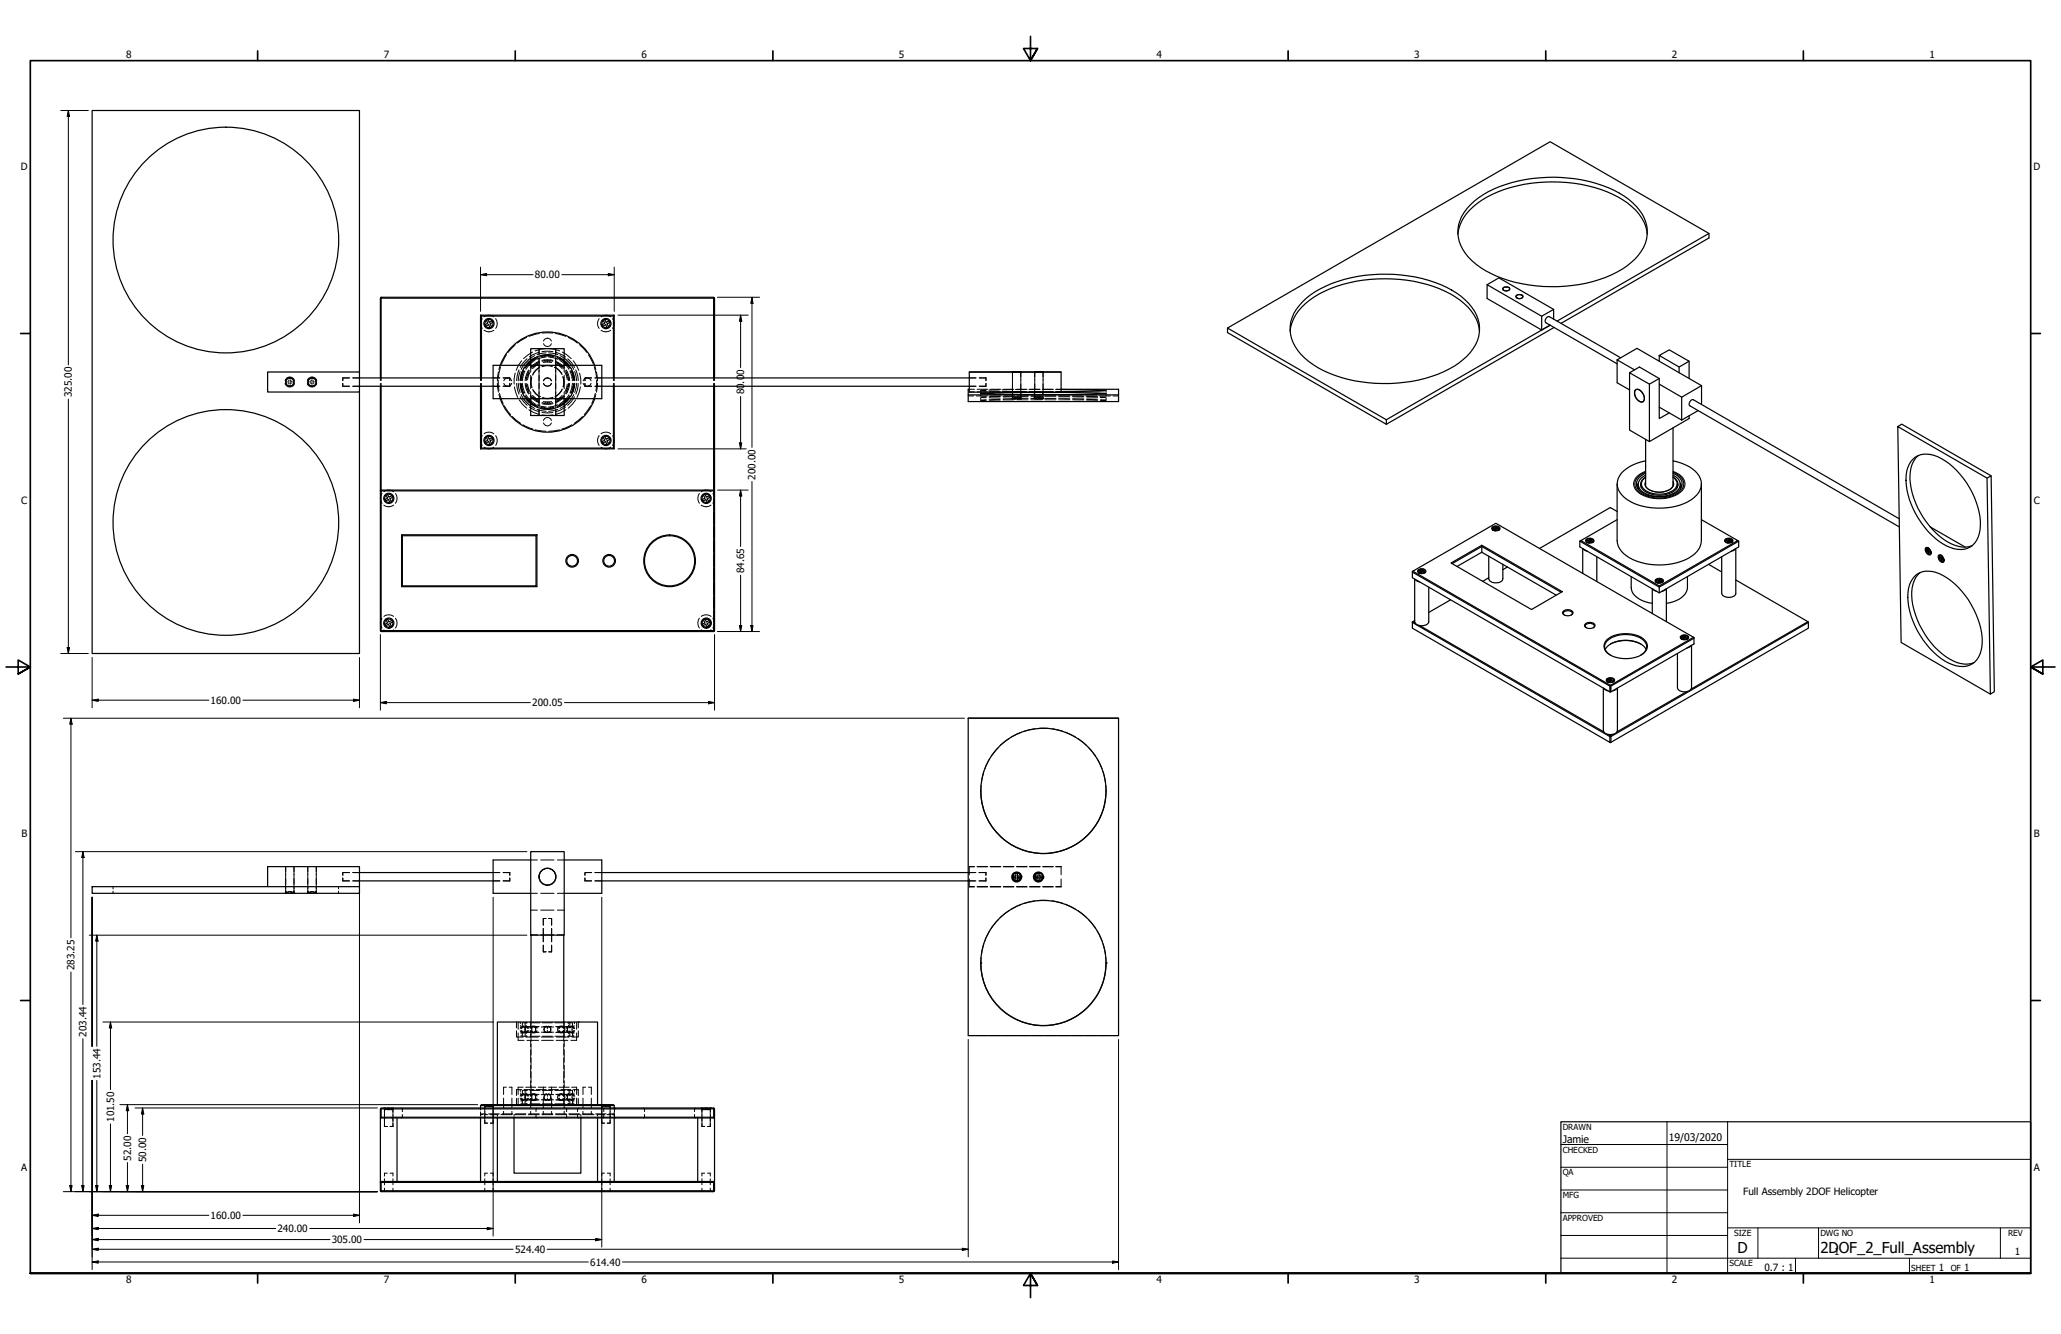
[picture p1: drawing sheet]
<svg xmlns="http://www.w3.org/2000/svg" width="864mm" height="559mm" viewBox="0 0 864 559" stroke-linecap="round" stroke-linejoin="round" font-family="sans-serif">
<defs><g id="words">
<g font-size="6.3">
<text x="728.1" y="524.9">D</text>
<text x="762.8" y="525">2DOF_2_Full_Assembly</text>
</g>
<g font-size="4.4">
<text x="654.8" y="478.6">Jamie</text>
<text x="699.3" y="478">19/03/2020</text>
</g>
<g font-size="4.2">
<text x="52.8" y="24.4">8</text>
<text x="160.8" y="24.4">7</text>
<text x="268.7" y="24.4">6</text>
<text x="376.7" y="24.4">5</text>
<text x="484.6" y="24.4">4</text>
<text x="592.6" y="24.4">3</text>
<text x="700.5" y="24.4">2</text>
<text x="808.5" y="24.4">1</text>
<text x="8.8" y="71.4">D</text>
<text x="852" y="71.4">D</text>
<text x="224.2" y="116.6">80.00</text>
<text x="311.8" y="160.7" transform="rotate(-90 311.8 160.7)">.0</text>
<text x="311.8" y="157.1" transform="rotate(-90 311.8 157.1)">0</text>
<text x="30.2" y="166.4" transform="rotate(-90 30.2 166.4)">325.00</text>
<text x="311.8" y="165.2" transform="rotate(-90 311.8 165.2)">80</text>
<text x="316.6" y="200.9" transform="rotate(-90 316.6 200.9)">200.00</text>
<text x="8.9" y="211.1">C</text>
<text x="852.2" y="211.1">C</text>
<text x="311.8" y="240.1" transform="rotate(-90 311.8 240.1)">84.65</text>
<text x="88.3" y="294.8">160.00</text>
<text x="223" y="295.8">200.05</text>
<text x="9" y="350.8">B</text>
<text x="852.2" y="350.8">B</text>
<text x="31.2" y="406.3" transform="rotate(-90 31.2 406.3)">283.25</text>
<text x="36.3" y="434.3" transform="rotate(-90 36.3 434.3)">203.44</text>
<text x="42.1" y="451.8" transform="rotate(-90 42.1 451.8)">153.44</text>
<text x="47.8" y="470" transform="rotate(-90 47.8 470)">101.50</text>
<text x="8.9" y="490.5">A</text>
<text x="54.9" y="486.2" transform="rotate(-90 54.9 486.2)">52.00</text>
<text x="61.3" y="486.9" transform="rotate(-90 61.3 486.9)">50.00</text>
<text x="852.2" y="490.5">A</text>
<text x="730.4" y="500.5">Full Assembly 2DOF Helicopter</text>
<text x="88.3" y="510.6">160.00</text>
<text x="116.3" y="516.1">240.00</text>
<text x="139" y="520.8">305.00</text>
<text x="215.8" y="524.8">524.40</text>
<text x="768.6" y="525.7">1</text>
<text x="844.2" y="525.6">1</text>
<text x="247.3" y="530.2">614.40</text>
<text x="739.3" y="532.6">0.7 : 1</text>
<text x="812.4" y="532.6">1</text>
<text x="823" y="532.6">1</text>
<text x="52.8" y="537.5">8</text>
<text x="160.8" y="537.5">7</text>
<text x="268.7" y="537.5">6</text>
<text x="376.7" y="537.5">5</text>
<text x="484.6" y="537.5">4</text>
<text x="592.6" y="537.5">3</text>
<text x="700.5" y="537.5">2</text>
<text x="808.5" y="537.5">1</text>
</g>
<g font-size="3.5">
<text x="654.8" y="473.2">DRAWN</text>
<text x="654.8" y="482.8">CHECKED</text>
<text x="724.7" y="488.9">TITLE</text>
<text x="654.8" y="492.3">QA</text>
<text x="654.8" y="501.8">MFG</text>
<text x="654.8" y="511.4">APPROVED</text>
<text x="726.7" y="517.7">SIZE</text>
<text x="762.8" y="517.7">DWG NO</text>
<text x="841.4" y="517.7">REV</text>
<text x="724.7" y="530.4">SCALE</text>
<text x="800.9" y="532.6">SHEET</text>
<text x="817.4" y="532.6">OF</text>
</g>
</g></defs>
<!-- layer: Hidden (ANSI) -->
<g fill="none" stroke="#000" stroke-width=".42">
<path d="M202.1 133.5h-.1a3.3 3.3 0 0 0 .1 4M202.8 138.4a3.7 3.7 0 0 0 4.1 0M202.8 132.7a3.5 3.5 0 0 1 4.1 0M207.7 133.5a3.4 3.4 0 0 1 0 4M226 139.7l-4.3 1.2M227.1 139.5h4.5M232.7 139.7l4.3 1.2M251.1 133.5a3.3 3.3 0 0 0 0 4M251.8 138.4a3.6 3.6 0 0 0 4.1 0M251.8 132.7a3.4 3.4 0 0 1 4.1 0M256.7 133.5a3.3 3.3 0 0 1 0 4M119.4 159.4a2.06 2.06 0 0 1 2-1.5 2.06 2.06 0 0 1 2 1.5"/>
<path d="M119.7 159.7h.5M121.1 159.2v.5h-.5M121.1 158.3v.5M121.8 158.3v.5M121.8 159.2v.5h.4M122.7 159.7h.4M128.8 159.4a2.06 2.06 0 0 1 1.9-1.5 2.06 2.06 0 0 1 2 1.5M129 159.7h.5M130.4 159.2v.5h-.5M130.4 158.3v.5M131.1 158.3v.5M131.1 159.2v.5h.5"/>
<path d="M132 159.7h.5M143.6 158.3h2.8h-2.8v1.1zM147.8 158.3h2.8M159.4 158.3v1.1M159.7 158.3v1.1M201.4 158.3v1.1M201.7 158.3v1.1M206.6 158.3h2.8M208.8 159.2l.2 4.5M208.9 155.8l-.5 3.8M209.5 153l-.5 1.9M209.7 153.7l-.8 4.4"/>
<path d="M210.8 158.3h2.8v1.1M211.1 159.5a1.69 1.69 0 0 1 1.7-1.2 1.69 1.69 0 0 1 1.6 1.2M212.2 148.6l-2.1 4M215.9 144.4l-3 3.2M215.9 156.3l-.4 2.3v2.3M217.5 154.9l-1 4.5M217.9 155.6l-.7 3.9M218.4 157.1l.6 1.1M218.4 156.5l-.5 2.8M218.4 156.5h.2M218.6 151.1l-1.4 1.9-.9 2.1M218.8 156.6l.1 .1"/>
<path d="M218.9 155.6l-.9 3.9M218.9 156.7l-.5 2.6zM219.3 153l-.9 1.7M219.4 155.3l-.5 1.4M219.7 153.9l-1.3 2.6M219.9 155.6l-1 3.9M220 155.4l-1.2 .5M220 154.1l.9-1.1-.8 1.1M220.3 153l-1 1.7M220.7 141.4l-3.9 2.3M220.9 150.3l-2.1 2.2-.8 1.4M220.9 157.3l.1 .1"/>
<path d="M221 155.8l.5 1M221.1 157.9l-.9 .6M221.2 157.4h.2M221.5 155l-1.3 3.1-.2 1.3M221.6 153l-1.3 1.7M221.9 155.3l-.9 1.7-.5 2.4M222.1 155.8l-1.1 3.3M222.4 153v2.8M222.4 157.2v5.6M222.5 150.9l-.5 .9 .3-.2M222.6 150.7l-2.1 2M222.6 150.7l.1 .2"/>
<path d="M222.8 157.9a6.3 6.3 0 0 0 0 4.3M222.8 158.1a6.1 6.1 0 0 0 .1 4.3M222.8 151l.1 .1M222.8 153.4l1.2 .1M222.9 151.1l2.5-1.3-3 1.6M222.9 151.1l-.2 .1M223.1 147.5l-3.7 2.7M223.5 150.5l1 .2M224 151l-1.6 1.2M224.1 149l-1.7 1M224.1 149.9l-1.7 1.1M224.2 152.8v.2"/>
<path d="M224.3 153.1l.2 .1M225 151.7l-.1 1.1M225.2 149.4l-2.6 1.3M225.9 146.1v2.7M225.9 149.4v21.3M225.9 147.6l-2.9 1.1-1.2 .8M225.9 151.4l-2.4 1.4-1.3 1.3M226 152.4l-1.5 .8-1.4 1.2M226.1 154.1a6.4 6.4 0 0 0-2.9 3.1M226.1 151.7l-2.5 1.5-1.1 1.1M226.2 153.8a6.1 6.1 0 0 0-3 3M226.6 149.4a8.6 8.6 0 0 1 5.5 0 10 10 0 0 0-5.5 0z"/>
<path d="M227.1 147.3h4.6M227.1 151a8.6 8.6 0 0 1 4.6 0M227.2 153.4a6.3 6.3 0 0 1 4.3 0M227.6 151.8h3.5M227.7 142.9a1.73 1.73 0 0 1 1.7-1.2 1.73 1.73 0 0 1 1.6 1.2M227.7 144a1.73 1.73 0 0 0 1.7 1.2 1.73 1.73 0 0 0 1.6-1.2M227.7 159.5a1.73 1.73 0 0 1 1.7-1.2 1.73 1.73 0 0 1 1.6 1.2M228 150.7l.8 .8M228.7 148.7l-.8 .9M228.8 146.1l-2.4 .2-2.2 .7M228.9 147.8l-3.9 .8M228.9 148.7l-3.9 .8"/>
<path d="M228.9 149.5l-4 1.1M229.4 151.1l-2.3 .3M229.4 151.1l2.2 .3M229.4 148.5l2.8 .4M229.4 148.5l-2.9 .4M229.4 148.5v.2M229.4 148.8v.2M229.4 151.1v.2M229.4 151.4v.2M229.9 147.8l3.8 .8M229.9 148.7l3.9 .8M229.9 149.5l3.9 1.1"/>
<path d="M230 146.1l2.3 .2 2.2 .7M230 148.7l.8 .9M230.8 150.7l-.9 .8M231.3 153.5a6 6 0 0 0-4.2 .1M232.3 153.9a5.9 5.9 0 0 1 3 2.8M232.5 153.8a6.6 6.6 0 0 1 3.1 3M232.7 151.7l2.4 1.5 1.2 1.1M232.8 147.6l4.2 1.9M232.8 151.4l2.5 1.4 1.3 1.3M232.8 152.4l1.5 .8 1.3 1.2M232.9 148.3v-2.2v2.7M232.9 149.4v21.3"/>
<path d="M233.6 149.4l2.5 1.3M233.7 151.7l.2 1.1M234.4 153.1l-.1 .1M234.6 149l1.8 1M234.6 152.8l-.1 .2M234.7 149.9l1.7 1.1M234.7 151l1.7 1.2M235.3 150.5l-1 .2M235.6 147.5l3.8 2.7M235.8 157.7a6 6 0 0 1 .1 4.2M235.8 151.1h.1M235.9 151.1l-2.5-1.3 2.8 1.6"/>
<path d="M235.9 151.1l.1 .1M236 153.4l-1.2 .1M236 151l-.1 .1M236 157.9a6.3 6.3 0 0 1 0 4.3M236.1 150.7l2.2 2M236.1 150.7l-.1 .2M236.2 150.9l.5 .9-.2-.2M236.2 151.3l.2 .1M236.4 153v2.8M236.4 157.2v5.6M236.6 155.8l.8 1.6 .3 1.7M236.9 155.3a7.4 7.4 0 0 1 1.4 4.1"/>
<path d="M237.2 153l1.2 1.7M237.3 155l.8 1.5 .6 2.9M237.6 157.4h-.2M237.6 157.9l1 .6M237.7 155.8l-.4 1M237.9 150.3l2 2.2 .9 1.4M237.9 153l.8 1.1M237.9 157.3l-.2 .1M238.1 141.4l3.8 2.3M238.4 153l1.1 1.7M238.8 155.4l1.2 .5M238.9 155.6l.7 1.9 .2 2"/>
<path d="M239.1 153.9l1.2 2.6M239.3 155.3l.5 1.4M239.5 153l.9 1.7M239.8 156.7l.5 2.6M239.8 156.6v.1M239.9 155.6l.9 3.9M239.9 156.6l.5 2.7M239.9 156.6h.1M240.2 151.1l2.3 4M240.3 156.5l.6 2.8M240.3 156.5h-.1M240.3 157.1l-.6 1.1"/>
<path d="M240.8 155.6l.8 3.9M241.2 154.9l.9 2.8 .2 1.7M242.8 144.4l3.1 3.2M242.8 156.3l.5 2.3v2.3M244.3 159.5a1.73 1.73 0 0 1 1.7-1.2 1.73 1.73 0 0 1 1.6 1.2M246.6 148.6l2 4M247.9 158.3h-2.8v1.1M249 153.7l.9 4.4M249.2 153l.5 1.9M249.3 158.3h2.9M249.9 155.8l.5 3.8M250 159.2l-.3 4.5"/>
<path d="M257 158.3v1.1M257.4 158.3v1.1M299 158.3v1.1M299.4 158.3v1.1M406.1 158.3h2.8M410.3 158.3h2.8v1.1M424.2 155.8l-.1 11M427.7 155.8v10.9M433.6 155.8v10.8M437.1 155.8l-.1 10.8M119.4 160.7a2.06 2.06 0 0 0 2 1.4 2.06 2.06 0 0 0 2-1.4M119.7 160.4h.5"/>
<path d="M120.6 160.4h.5v.4M121.1 161.3v.4M121.8 161.3v.4M122.2 160.4h-.4v.4M122.7 160.4h.4M128.8 160.7a2.06 2.06 0 0 0 1.9 1.4 2.06 2.06 0 0 0 2-1.4M129 160.4h.5M129.9 160.4h.5v.4M130.4 161.3v.4M131.1 161.3v.4M131.6 160.4h-.5v.4M132 160.4h.5"/>
<path d="M143.6 160.6v1.2h2.8M147.8 161.8h2.8M159.4 160.6v1.2M159.7 160.6v1.2M201.4 160.6v1.2M201.7 160.6v1.2M206.6 161.8h2.8M208.4 160.5l.5 3.8M209 165.2l.5 1.8M209.3 164.8l1.5 4.2M211.1 160.6a1.69 1.69 0 0 0 1.7 1.2 1.69 1.69 0 0 0 1.6-1.2M211.3 170l2.6 3.7"/>
<path d="M213.6 160.6v1.2h-2.8M214.7 174.5l3.5 2.9M215.6 162.1l1.4 4.4M216.5 160.6l.4 2.7 .6 1.8M217.2 160.5l.7 3.9M217.6 167.5l1.3 1.9 1.8 1.6M217.9 160.7l.5 2.9M218 166.2l2.9 3.6M218 160.5l.9 3.9M218.4 165.3l.9 1.7M218.4 160.7l.5 2.7zM218.4 163.6l1.3 2.6"/>
<path d="M218.6 163.5l-.2 .1M218.8 164.1l1.2 .6M218.9 160.5l1 4M218.9 163.4l-.1 .1M218.9 163.4l.5 1.3M219 161.9l-.6 1M219.1 177.9l4.2 1.8M219.3 165.4l1 1.6M220 165.9l.9 1.1-.8-1.1M220.1 160.6a8 8 0 0 0 1.4 4.4M220.2 161.5l.9 .6M220.3 165.4l1.3 1.6"/>
<path d="M220.5 160.6l.5 2.5 .9 1.7M220.5 167.3l2.1 2M221 160.9l.4 1.7M221 162.8h-.1M221.4 162.6l.7 1.6M221.4 162.6l-.2 .1M221.5 163.2l-.5 1M221.6 171.6l2.1 1.2 2.2 .7M221.8 170.5l2.1 1.3 2 .7M222.2 166l2 1.8 1.7 .9M222.3 168.5l-.3-.2 .5 .9M222.4 170.1l1.7 1"/>
<path d="M222.4 169l1.7 1.1M222.4 167.8l1.6 1.2M222.4 164.2v2.8M222.4 168.6l.5 .3M222.5 165.7l1.1 1.2 2.5 1.4M222.6 169.3l2.6 1.4M222.7 168.8l2.6 1.5M222.7 169.2l-.1 .1M222.9 168.9l2.5 1.3M222.9 168.9l-.1 .2M223.1 165.6l1.4 1.2M223.2 163.2a6.1 6.1 0 0 0 3 3"/>
<path d="M223.4 163.3a6.4 6.4 0 0 0 3.1 2.9M224 166.6l-1.2 .1M224.2 167.1v.2M224.5 166.8l1.5 .8M224.5 169.3l-1 .2M224.5 166.8l-.2 .1M224.9 167.2l.1 1.1M224.9 169.5l1.9 .7 2.1 .3M225 170.6l3.9 .8M225 171.4l3.9 .9M225.9 171.3v2.8M226.5 171.1l2.9 .4"/>
<path d="M226.6 170.7l2.8 .4zM227.1 173.8l2.3 .3 2.3-.3M227.1 172.7l2.3 .3 2.3-.3M227.1 169.1l1.5 .3 3.1-.3M227.1 168.7a7.9 7.9 0 0 0 4.5 0M227.2 166.6a6.3 6.3 0 0 0 4.3 0M227.6 168.2l1.8 .2M227.7 176.1a1.71 1.71 0 0 1 1.7-1.2 1.71 1.71 0 0 1 1.6 1.2M227.7 177.2a1.71 1.71 0 0 0 1.7 1.2 1.71 1.71 0 0 0 1.6-1.2M227.7 160.6a1.73 1.73 0 0 0 1.7 1.2 1.73 1.73 0 0 0 1.6-1.2M227.9 170.4l.8 1M228.8 168.5l-.8 .8"/>
<path d="M229.4 171.1l2.7-.4zM229.4 171.1v.1M229.4 168.4v.2M229.4 168.8v.2M229.4 171.4v.1M229.9 168.5l.9 .8M230.8 170.4l-.8 1M231.1 168.2l-1.7 .2M231.7 166.4a6.1 6.1 0 0 1-4.2 .2M232.2 171.1l-2.8 .4M232.9 171.3v2.8M233.7 171.4l-3.8 .9"/>
<path d="M233.8 170.6l-3.9 .8M233.8 169.5l-1.9 .7-2 .3M233.9 167.2l-.2 1.1M234.3 169.3l1 .2M234.3 166.8l.1 .1M234.5 167.1l.1 .2M234.8 166.6l1.2 .1M235.6 162.9a6.4 6.4 0 0 1-2.9 3.1M235.6 163.2a6.6 6.6 0 0 1-3.1 3M235.6 165.6l-1.3 1.2-1.5 .8M235.8 168.9l-2.4 1.3M235.8 168.9l.1 .1"/>
<path d="M235.9 169l-2.5 1.3M235.9 169l.1 .1M236 168.8l-.1 .2M236 169.2l.1 .1M236.1 169.3l-2.5 1.4M236.2 168.7l-.4 .2M236.3 165.7l-1.2 1.2-2.4 1.4M236.4 170.1l-1.8 1M236.4 169l-1.7 1.1M236.4 167.8l-1.7 1.2M236.4 164.2v2.8M236.4 168.6l-.2 .1"/>
<path d="M236.5 168.5l.2-.2-.5 .9M236.5 166a8.6 8.6 0 0 1-3.7 2.7M237 170.5l-2.1 1.3-2.1 .7M237.1 171.6l-2 1.2-2.2 .7M237.3 163.2l.4 1M237.4 162.6l.2 .1M237.7 160.9l-.3 1.7-.8 1.6M237.7 162.8h.2M238.3 160.6a7.4 7.4 0 0 1-1.4 4.2M238.3 167.3l-2.2 2M238.4 165.4l-1.2 1.6M238.6 161.5l-1 .6"/>
<path d="M238.7 165.9l-.8 1.1M238.7 160.6l-.4 2.2-1.1 2.2M239.5 165.4l-1.1 1.6M239.6 177.9l-4.1 1.8M239.7 161.9l.6 1M239.8 160.5l-.2 2.1-.7 1.9M239.9 163.4l-.6 1.3M239.9 163.4l.1 .1M240 164.1l-1.2 .6M240.2 163.5l.1 .1M240.3 163.6l-1.2 2.6M240.3 160.7l-.5 2.7"/>
<path d="M240.4 165.3l-.9 1.7M240.4 160.7l-.5 2.7M240.7 166.2l-1.4 2.1-1.4 1.5M240.8 160.5l-.9 3.9M240.9 160.7l-.6 2.9M241.2 167.5l-1.4 1.9-1.7 1.6M241.6 160.5l-.8 3.9M242.3 160.6l-.4 2.7-.6 1.8M243.2 162.1l-.5 2.2-1 2.2M244.1 174.5l-3.5 2.9M244.3 160.6a1.73 1.73 0 0 0 1.7 1.2 1.73 1.73 0 0 0 1.6-1.2M245.1 160.6v1.2h2.8"/>
<path d="M247.5 170l-2.6 3.7M249.3 161.8h2.9M249.4 164.8l-1.4 4.2M249.7 165.2l-.5 1.8M250.4 160.5l-.5 3.8M257 160.6v1.2M257.4 160.6v1.2M299 160.6v1.2M299.4 160.6v1.2M405.7 165.9h2.3M406.1 161.8h2.8M406.1 164.1h2.2"/>
<path d="M406.1 163.1h2.2M409.1 165.9h4.6M409.4 164.1h4.4M409.4 163.1h4.4M411 167.6l2.3 .2M411 163.6v.4M411 164.5v1.3M411 166.8v.8M413.1 160.6v1.2h-2.8M413.2 163.4l-2.2 .2 2.2 .2M413.3 167.4l-2.3 .2M413.3 166.2l-2.3 .2 2.3 .2"/>
<path d="M414.3 163.8l4.5 .1M414.5 167.9l4.6 .1M414.5 166.6l4.6 .2M414.8 165.9h4.7M414.9 164.1h4.5M414.9 163.1h4.5M418.8 163.3l-4.5 .1M419.1 167.3l-4.6 .1M419.1 166.1l-4.6 .1M419.9 164h4.5M420.3 168l4.6 .1M420.3 166.8h4.6"/>
<path d="M420.4 164.1h4.4M420.4 163.1h4.4M420.6 165.9h4.6M424.1 166.9l-.2 .1M424.2 164.2h2.8M424.3 167h3.8M424.3 166.3h.1M424.3 167h.5M424.3 166.8v.2M424.3 166.3h.5M424.4 163.2l-4.5 .1M424.8 167h3.3"/>
<path d="M424.9 166.6l2.8 .1M424.9 167.3h-4.6M424.9 166l-4.6 .1M425.2 166.3h.7M425.2 167h.4M425.3 164.3l-1.1-.1h3.5l-1 .1M425.5 164h4.5M425.6 166.3v.3M425.6 166.8v.3h-.4M426 164.1h4.3M426 163.1h4.3M426.1 168.1h4.7"/>
<path d="M426.1 166.8h4.7M426.1 166.3h.7M426.3 166.3v.1M426.3 165.9h4.6M426.3 167h.5M426.3 166.4v.2M426.3 166.8v.3h.5M427.3 166.3h.4zM427.3 167h.4zM427.7 167l-.4 .1M427.7 166.8v.2M427.7 166.7l.2 .1"/>
<path d="M428 166.9l.1 .1M430 163.1l-4.5 .1M430.8 167.2l-4.7 .1M430.8 165.9l-4.7 .1M431.2 163.1h4.5M431.2 164l4.5 .1M431.4 164.1h4.4M431.4 163.1h4.4M431.9 168.1h4.7M431.9 167.2h4.7M431.9 166.9h4.7M431.9 165.9h4.7"/>
<path d="M432.1 165.9h4.5M433.1 166.9l-.1 .1M433.4 165.9l-.1 .9M433.6 167h.5zM433.6 167l.5 .1M433.6 166.8v.2M433.6 166.3h.5M433.8 167h3.4M434.1 166.6l2.8 .1M434.5 166.3h.7M434.5 167h.5M434.6 164.3l-1-.1h3.5l-1.1 .1"/>
<path d="M435 166.3v.3M435 166.8v.3h-.5M435.4 166.3h.7h-.4M435.7 166.3v.1M435.7 167h.4M435.7 166.8v.3h.4M435.7 166.4v.2M436.2 164.2h-2.8v.8M436.6 166.3h.4zM436.6 167h.4zM436.8 163.1h4.5M436.9 166.7l.1 .3"/>
<path d="M436.9 164.2v.8M436.9 165.9v.8M436.9 164.1h4.4M436.9 163.1h4.4M437 166.3h.1M437 167l-.4 .1M437.1 166.9l.1 .1M437.2 167l-3.4 .1M437.8 168.1h4.7M437.8 167.2h4.7M437.8 166.9h4.7M437.8 165.9h4.7"/>
<path d="M437.8 165.9h4.5M441.3 164l-4.5 .1M442.4 164.1h2.2M442.4 163.1h2.2M442.4 164h2.2M443.5 165.9h4.6M443.6 168.1h4.7M443.6 167.2l4.7 .1M443.6 166.8h4.7M443.6 165.9l4.7 .1M449.3 165.9h4.5M449.5 167.3h4.7"/>
<path d="M449.5 166l4.7 .1M454.2 168l-4.7 .1M454.2 166.8h-4.7M455 165.9h4.5M455.3 167.3l4.6 .1M455.3 166.1l4.6 .1M459.9 167.9l-4.6 .1M459.9 166.6l-4.6 .2M460.7 165.9h4.6M461.1 167.4l2.3 .2-2.3 .2M461.1 166.2l2.3 .2-2.3 .2M463.5 163.6v.4"/>
<path d="M463.5 164.5v1.3M463.5 166.8v.8M466.4 165.9h2.3M202.1 182.5h-.1a3.4 3.4 0 0 0 .1 4.1M202.8 187.3a3.4 3.4 0 0 0 4.1 0M202.8 181.7a3.3 3.3 0 0 1 4.1 0M207.7 182.5a3.5 3.5 0 0 1 0 4.1M224.3 180l4.5 .7M234.4 180l-4.5 .7M251.1 182.5a3.3 3.3 0 0 0 0 4.1M251.8 187.3a3.3 3.3 0 0 0 4.1 0M251.8 181.7a3.2 3.2 0 0 1 4.1 0"/>
<path d="M256.7 182.5a3.4 3.4 0 0 1 0 4.1M159.7 205.3v.3M160.1 206.8a3.3 3.3 0 0 0 0 4M160.8 211.6a3.3 3.3 0 0 0 4.1 0M160.8 206a3.2 3.2 0 0 1 4.1 0M165.7 206.8a3.4 3.4 0 0 1 0 4M293.1 206.8h-.1a3.7 3.7 0 0 0 .1 4M293.8 211.6a3.4 3.4 0 0 0 4.1 0M293.8 206a3.3 3.3 0 0 1 4.1 0M298.7 206.8h.1a3.4 3.4 0 0 1-.1 4M299 205.3v2.3M299 208.8v4.8"/>
<path d="M299 214.7v4.7M299.4 205.6v2.4M299.4 209.1v4.7M299.4 214.9v4.7M299 220.6v4.7M299 226.5v4.7M299 232.4v4.7M299 238.3v4.7M299.4 220.9v4.6M299.4 226.7v4.7M299.4 232.5v4.7M299.4 238.4v4.7"/>
<path d="M160.1 259a3.4 3.4 0 0 0 0 4.1M160.8 258.2a3.4 3.4 0 0 1 4.1 0M165.7 259a3.4 3.4 0 0 1 0 4.1M293.1 259h-.1a3.7 3.7 0 0 0 .1 4.1M293.8 258.2a3.5 3.5 0 0 1 4.1 0M295 259.6l-.6 .6M295.5 259.3l-.4 .2M295.9 259.3h-.2M298.7 259h.1a3.4 3.4 0 0 1-.1 4.1M299 244.2v4.7M299 250.1v4.7M299 256v4.7"/>
<path d="M299.4 244.3v4.7M299.4 250.1v4.7M299.4 256v4.7M159.4 264.2h.1M159.6 264.2l.1 .1M159.7 264.4v.1M160.8 263.8a3.3 3.3 0 0 0 4.1 0M293.8 263.8a3.4 3.4 0 0 0 4.1 0M294.2 260.9l.1 .7M294.2 261.6l.1 .1M294.4 261.9l.1 .2M294.6 262.1l.4 .4"/>
<path d="M295.4 262.7l.5 .1M299 264.4h.1M299 261.8v2.5M299.1 264.2h.1M299.3 264.2h.1M299.4 264.2l-.1 .1M299.4 261.9v2.3M414.7 317.8l-2 4.3M418.3 313.2l-3 3.6M422.8 309.4l-3.8 2.9M428 306.7l-4.3 2M433.7 305.2l-4.6 1.1"/>
<path d="M434.8 305.2h4.7M440.8 305.2l4.5 1.1M446.4 306.7l4.3 2M451.7 309.4l3.7 2.9M456.2 313.2l2.9 3.6M459.7 317.8l2.1 4.3M411.1 328.9l-.1 2.4M412.2 323.2l-1 4.6M462.2 323.2l1 4.6M463.4 328.9l.1 2.4M47.4 371.4v1M47.4 373.3v.9"/>
<path d="M119.4 374.1l-.1 .1M119.7 373.9h1.1M119.7 373.9l-.1 .1M119.7 363v10.9M119.7 374v.2M119.7 373.5h.5M120.6 373.5h.7M121.1 373.5v.3M121.1 374v.2M121.5 373.5h.7M121.8 373.5v.3M121.8 374v.2"/>
<path d="M122 373.9h1.2M122.7 373.5h.4M123.1 373.5h.1M123.1 373.5v.3M123.1 374v.2M123.2 373.9l.1 .1M123.2 363v10.9M123.4 374.1l.2 .1M128.8 374.1l-.1 .1M129 373.5h.1M129 373.9h1.2M129 373.9l-.1 .1"/>
<path d="M129 363v10.9M129 373.5h.5M129 373.5v.3M129 374v.2M129.9 373.5h.7M130.4 373.5v.3M130.4 374v.2M130.9 373.5h.7M131.1 373.5v.3M131.1 374v.2M131.3 373.9h1.2M132 373.5h.5"/>
<path d="M132.5 373.5h.1M132.5 373.5v.3M132.5 374v.2M132.5 373.9l.1 .1M132.5 363v10.9M132.7 374.1l.1 .1M141.9 371.4v1M141.9 373.3v.9M143.6 365.5h2.8h-2.8v1.1zM143.6 367.8v1.2h2.8M147.8 365.5h2.8M147.8 369h2.8"/>
<path d="M206.6 365.5h2.8M206.6 369h2.8M210.8 365.5h2.8v1.1M213.6 367.8v1.2h-2.8M222.4 360.2h2.8M222.4 374.2h2.8M226.6 360.2h5.6M226.6 374.2h5.6M233.6 360.2h2.8M233.6 374.2h2.8M245.1 367.8v1.2h2.8M247.9 365.5h-2.8v1.1"/>
<path d="M249.3 365.5h2.9M249.3 369h2.9M405.7 365.5h3.2M405.7 369h3.2M406.1 371.3h2.2M406.1 368.2v3.3h2.2M406.1 363.1v3.4M406.1 363.1h2.2M408.3 363l-2.2 .1M409.4 371.3h4.4M409.4 371.5h4.4M409.4 363h4.4"/>
<path d="M409.4 363.1h4.4M410.1 365.5h3v1.1M413.1 367.8v1.2h-3M414.9 371.3h4.5M414.9 371.5h4.5M414.9 363h4.5M414.9 363.1h4.5M420.4 371.3h4.4M420.4 371.5h4.4M420.4 363h4.4M420.4 363.1h4.4M424.2 367.3a1.6 1.6 0 0 0 1.2 1.6"/>
<path d="M424.3 367.7l.3 .6M424.4 367.7a1.73 1.73 0 0 0 1.6 1.2 1.73 1.73 0 0 0 1.7-1.2l-.2 .6M424.4 366.6a1.73 1.73 0 0 1 1.6-1.2 1.73 1.73 0 0 1 1.7 1.2M424.4 367.9a1.73 1.73 0 0 0 1.6 1.2 1.73 1.73 0 0 0 1.7-1.2M424.4 366.8a1.73 1.73 0 0 1 1.6-1.2 1.73 1.73 0 0 1 1.7 1.2M424.8 367h-.5l-.1 .3M425 368.8l.6 .3M425.2 367h.4M425.4 365.7a1.6 1.6 0 0 0-1.2 1.6M425.6 365.6h.3M426 371.3h4.3M426 371.5h4.3"/>
<path d="M426 363h4.3M426 363.1h4.3M426.1 365.6h.2M426.3 367h.5M426.5 365.7a1.69 1.69 0 0 1 1.2 1.6 1.69 1.69 0 0 1-1.2 1.6M427 368.8l-.7 .3M427.3 367h.4v.3M428 378.8l-4.3 2.1M431.4 371.3h4.4M431.4 371.5h4.4M431.4 363h4.4M431.4 363.1h4.4"/>
<path d="M433.6 367.2l.1 .8 .7 .7M433.6 367h.5M433.7 367.7a1.69 1.69 0 0 0 1.6 1.2 1.69 1.69 0 0 0 1.6-1.2 1.69 1.69 0 0 1-1.6 1.2 1.69 1.69 0 0 1-1.6-1.2zM433.7 377.4l-4.6 1M434.1 366l-.4 .6a1.69 1.69 0 0 1 1.6-1.2 1.69 1.69 0 0 1 1.6 1.2 1.7 1.7 0 0 0-2.8-.6zM434.5 367h.5M434.8 365.6h.7l1 .4M434.8 377.3h4.7M435.2 365.6h.2M435.2 369.1h.2M435.5 365.6h.2M435.5 369.1h.2"/>
<path d="M435.7 365.7l.5 .3M435.7 367h.4M435.7 365.7a1.72 1.72 0 0 0-2.3 1.6M436.2 368.7l-.5 .3M436.6 367h.4M436.6 366.5l.2 .5M436.8 367.7l-.2 .5M436.8 367a1.75 1.75 0 0 1-2 2.1M436.8 367.7h.1M436.9 367.3h.1M436.9 366.7a1.73 1.73 0 0 1-1.7 2.4M436.9 371.3h4.4"/>
<path d="M436.9 371.5h4.4M436.9 363h4.4M436.9 363.1h4.4M437 367h.1M437 367l.1 .2M437.1 367.5l-.2 .2M437.1 367.2v.1M440.8 377.4l4.5 1M442.4 363l2.2 .1M442.4 371.3h2.2M442.4 363.1h2.2M444.6 363.1v3.4"/>
<path d="M444.6 368.2v3.3h-2.2M446.4 378.8l4.3 2.1M222.4 381.3h2.8M225.3 391.6l-2.8 .1M226.6 381.3h5.6M226.6 391.6h5.5M227.6 388.9v5.6M227.6 395.9v2.8h1.2M228.8 384.7h-1.2v2.8M229.9 384.7h1.2v2.8v-2.8zM231.1 388.9v5.6M231.1 395.9v2.8h-1.2"/>
<path d="M233.5 391.6l2.7 .1M233.6 381.3h2.8M412.2 395.3l-1 4.6M414.7 389.9l-2 4.2M418.3 385.3l-3 3.6M422.8 381.4l-3.8 3M451.7 381.4l3.7 3M456.2 385.3l2.9 3.6M459.7 389.9l2.1 4.2M462.2 395.3l1 4.6M411.1 401l-.1 2.4M463.4 401l.1 2.4"/>
<path d="M216.4 431.8l.1 2.5M216.5 434.3l2.7 .1M216.5 428.1l-.1 2.5M217.1 432.7v3.1h2.5M217.1 428.1v3.1M217.9 428.1l.2 .7M218 431.7l.4 .7M218.2 429.5l.1 .7M218.3 430.2l-.3 .7M218.3 430.2h.2M218.4 432.4h.2M218.4 432.4v.6"/>
<path d="M218.4 433.7v.7M218.5 431.9l.8 .8M218.6 431.7l.3 .7M218.7 430.2h1.5M218.8 432.4h1.4M218.9 432.2v1.9h2.1M219.1 430.6l.3-.8a2.07 2.07 0 0 1 0 2.9l-.3-.8M219.3 429.8l-.8 .9M220 428.4v1.9M220 432.2v1.9M220.4 430l.5 .8M220.4 430h.2"/>
<path d="M220.4 432.4h.2M220.4 428.1v.7M220.4 429.4v.6M220.4 432.4v.7M220.4 433.8v.6M220.5 434.4h5.1M220.5 429.8l.9 .9M220.7 430h1.2M220.7 432.4h1.2M220.8 435.8h4.9M220.9 430l.5 .8M220.9 430.6l-.4-.8a3.4 3.4 0 0 0 0 2.9l.4-.8"/>
<path d="M220.9 431.7l-.5 .7M221 428.4h-2.1v1.8l-.4 .7M221.4 431.7l-.5 .7M221.4 431.9l-.9 .8M221.6 432.4h3.9M221.6 430.2h3.9M222.1 428.4h4.2M222.1 434.1h4.2M222.1 431.7l.5 .8M222.2 428.1l.2 2.6M222.2 430.5a1.33 1.33 0 0 1 2.2 0 1.33 1.33 0 0 1-.8 2.1h-.8l-.6-.5M222.4 431.9l-.2 2.5"/>
<path d="M222.4 435.8v2.6M222.4 439.7v5.2M222.5 428.1v2.3M222.5 431.5v4.7M222.5 437.3v4.7M222.6 430l-.5 .8M222.7 431.7l.2 .7M222.9 430.2l-.2 .7M223 430h2.9M223 432.4h2.9M224.2 430l.2 .8M224.4 431.7l-.2 .7"/>
<path d="M224.6 430.1l.4 .7M224.9 430.5a1.09 1.09 0 0 0-1.4-.6 1.09 1.09 0 0 0-.7 1.3 1.09 1.09 0 0 0 .7 1.4 1.09 1.09 0 0 0 1.4-.6M225 431.7l-.4 .7M226.8 430.2h5.2M226.8 434.4h5.1M226.8 432.4h5.2M226.9 435.8h4.9M227.3 428.4h4.2M227.3 434.1h4.2M227.6 430h3.5M227.6 432.4h3.5M228.3 430.2l.6-.3a1.41 1.41 0 0 0-.9 1.3 1.41 1.41 0 0 0 .9 1.4h-.1a1.44 1.44 0 0 1-.5-2.4z"/>
<path d="M229.4 430v.9M229.4 431.6v.8M229.8 429.9a1.38 1.38 0 0 1 1 1.3 1.38 1.38 0 0 1-1 1.4 1.41 1.41 0 0 0 1-1.4 1.41 1.41 0 0 0-1-1.3zM232.5 428.4h4.2M232.5 434.1h4.2M232.9 430h2.8M232.9 432.4h2.8M233 435.8h4.9M233.2 432.4h4M233.3 430.2h3.9M233.7 431.7l.5 .7M234.2 430.1l-.5 .7"/>
<path d="M234.4 431.7l.2 .7M234.5 430.5a1.24 1.24 0 0 1 1.8-.5 1.24 1.24 0 0 1 .3 1.8 1.09 1.09 0 0 1-1 .9 1.09 1.09 0 0 1-1.1-.7M234.6 430l-.2 .8M235.8 430.5a1.19 1.19 0 0 0-1.7-.4 1.19 1.19 0 0 0-.3 1.7 1.01 1.01 0 0 0 .9 .9 1.01 1.01 0 0 0 1.1-.7M235.9 430.2l.2 .7M236.1 431.7l-.3 .7M236.2 430l.5 .8M236.2 428.1v2.3M236.2 431.5v4.7M236.2 437.3v4.7M236.4 431.9l.2 2.5M236.4 435.8v2.6"/>
<path d="M236.4 439.7v5.2M236.6 428.1l-.2 2.6M236.7 431.7l-.5 .8M236.8 430h1.2M236.8 432.4h1.2M237.4 431.9l.8 .8M237.4 431.7l.5 .7M237.8 428.4h2.1v1.8l.3 .7M237.9 430l-.5 .8M237.9 431.7l.4 .7M238.2 429.8l-.8 .9M238.2 430h.1"/>
<path d="M238.2 432.4h.1M238.3 430l-.4 .8M238.3 433.8v.6h-5.1M238.3 428.1v.7M238.3 429.4v.6M238.3 432.4v.7M238.5 432.4h1.5M238.6 430.6l-.3-.8a2.26 2.26 0 0 0 0 2.9l.3-.8M238.6 430.2h1.5M238.8 428.4v1.9M238.8 432.2v1.9M238.9 430.6l.5-.8a3.4 3.4 0 0 1 0 2.9l-.5-.8"/>
<path d="M239.4 429.8l.8 .9M239.9 432.2v1.9h-2.1M240.2 431.7l-.4 .7M240.2 431.9l-.8 .8M240.2 432.4h.2M240.3 430.2h.1M240.4 430.2l.4 .7M240.4 432.4v.6M240.4 433.7v.7M240.5 429.5l-.1 .7M240.8 431.7l-.4 .7M240.8 428.1l-.1 .7"/>
<path d="M241.6 432.7v3.1h-2.4M241.6 428.1v3.1M242.2 434.3l-2.6 .1M242.3 428.2v2.4M242.3 431.8v2.5M405.7 433.8h2.3M409.1 433.8h4.6M414.8 433.8h4.7M420.6 433.8h4.6M426.3 433.8h4.6M432.1 433.8h4.5M437.8 433.8h4.5"/>
<path d="M443.5 433.8h4.6M449.3 433.8h4.5M455 433.8h4.5M460.7 433.8h4.6M466.4 433.8h2.3M211 460v4.1M212.2 455.4h-1.2v3.1M213.4 455.4h1.1v3.1M214.5 460v4.1M217.1 460v3.1M217.9 456.4l.2 .7M218 460l.4 .7"/>
<path d="M218.2 457.8l.1 .7M218.3 458.5l-.3 .7M218.3 458.5h.2M218.6 456.4l-2.2 .2v2.3M218.6 460l.3 .7M218.7 458.5h1.5M218.9 458.5l-.4 .7M219.1 459l.3-.8a2.07 2.07 0 0 1 0 2.8l-.3-.8M219.2 455.4h-2.1v3.1M219.3 458.2l-.8 .8M219.6 456.4h4.1M220 456.8v1.9"/>
<path d="M220.3 455.4h4.2M220.4 458.4l.5 .8M220.4 456.4v.7M220.4 457.8v.6M220.4 458.4h.2M220.5 458.2l.9 .8M220.7 458.4h1.2M220.9 458.4l.5 .8M220.9 459l-.4-.8a3.4 3.4 0 0 0 0 2.8l.4-.8M221 456.8h-2.1v1.9M221.6 458.5h3.9M222.1 456.8h4.2"/>
<path d="M222.2 456.4l.2 2.6M222.2 458.8a1.35 1.35 0 0 1 2.3 .3 1.35 1.35 0 0 1-1.3 1.9l-1-.6M222.4 446.3v5.2M222.4 452.8v2.6M222.5 443.1v4.6M222.5 448.9v4.6M222.5 454.7v4.6M222.6 458.3l-.5 .8M222.7 460l.2 .7M222.9 458.5l-.2 .7M223 458.4h2.9M224.2 458.4l.2 .8"/>
<path d="M224.4 460l-.2 .8M224.6 458.5l.4 .7M224.7 456.4h4.2M224.9 458.9a1.18 1.18 0 0 0-1.7-.5 1.18 1.18 0 0 0-.3 1.7 1.03 1.03 0 0 0 .9 .9 1.03 1.03 0 0 0 1.1-.6M225 460l-.4 .8M225.6 455.4h3.2M226.8 458.5h5.2M227.3 456.8h4.2M227.6 455.4v3.1M227.6 460v4.1M227.6 458.4h3.5M228.9 458.2a1.43 1.43 0 0 0-1 1.4 1.43 1.43 0 0 0 1 1.3 1.41 1.41 0 0 1-.9-1.3 1.41 1.41 0 0 1 .9-1.3"/>
<path d="M229.4 458.4v.8M229.4 460v.7M229.8 458.2a1.43 1.43 0 0 1 1 1.4 1.43 1.43 0 0 1-1 1.3 1.41 1.41 0 0 0 1-1.3 1.41 1.41 0 0 0-1-1.3M229.9 456.4h4.1M229.9 455.4h3.3M231.1 455.4v3.1M231.1 460v4.1M232.5 456.8h4.2M232.9 458.4h2.8M233.3 458.5h3.9M233.7 460l.5 .8M234.2 458.5l-.5 .7"/>
<path d="M234.3 455.4h4.2M234.4 460l.2 .8M234.5 458.8a1.24 1.24 0 0 1 1.7-.4 1.24 1.24 0 0 1 .4 1.7 1.11 1.11 0 0 1-1 .9 1.11 1.11 0 0 1-1.1-.6M234.6 458.4l-.2 .8M235 456.4h4.1M235.8 458.9a1.17 1.17 0 0 0-1.7-.5 1.17 1.17 0 0 0-.3 1.7 1.03 1.03 0 0 0 .9 .9 1.03 1.03 0 0 0 1.1-.6M235.9 458.5l.2 .7M236.1 460l-.3 .7M236.2 458.3l.5 .8M236.2 443.1v4.6M236.2 448.9v4.6M236.2 454.7v4.6"/>
<path d="M236.4 446.3v5.2M236.4 452.8v2.6M236.6 456.4l-.2 2.6M236.8 458.4h1.2M237.8 456.8h2.1v1.9M237.9 458.4l-.5 .8M238.2 458.2l-.8 .8M238.2 458.4h.1M238.3 458.4l-.4 .8M238.3 456.4v.7M238.3 457.8v.6M238.6 459l-.3-.8a2.26 2.26 0 0 0 0 2.8l.3-.8"/>
<path d="M238.6 458.5h1.5M238.8 456.8v1.9M238.9 459l.5-.8a3.4 3.4 0 0 1 0 2.8l-.5-.8M239.4 458.2l.8 .8M239.5 455.4h2.1v3.1M239.9 458.5l.3 .7M240.2 456.4h2.1v2.5M240.2 460l-.4 .7M240.3 458.5h.1M240.4 458.5l.4 .7M240.5 457.8l-.1 .7M240.8 460l-.4 .7"/>
<path d="M240.8 456.4l-.1 .7M241.6 460v3.1M244.3 460v4.1M245.4 455.4h-1.1v3.1M246.6 455.4h1.2v3.1M247.8 460v4.1M160.8 464.1l.1 .1M161 464.4l.1 .1M161.1 464.1v7.8h1.2M161.2 464.6l.1 .2M161.2 464.1v.3M161.4 464.8h.5"/>
<path d="M161.5 464.1v.3M161.5 464.6v.2M161.7 464.1v.3M161.7 464.6v.2M162.3 464.8h.6M162.4 464.1v.3M162.4 464.6v.2M162.8 464.1v.3M162.8 464.6v.2M163 464.1v.3M163 464.6v.2M163.2 464.8h.4"/>
<path d="M163.4 464.1v.3M163.4 464.6v.2M164 464.1v.3M164 464.6v.2M164.2 464.6l-.4 .2M164.2 464.1v.3M164.5 464.6l-.1 .2M164.5 464.1v.3M164.7 464.1v7.8h-1.3M164.7 464.4v.1M165 464.1l-.2 .1M168.3 464.1v.1"/>
<path d="M168.3 468.2v.1M168.5 464.4l.1 1.2M168.6 466.9l-.1 1.2M201.4 464.1v.8M201.4 465.8v.8M201.4 467.9v.4M201.4 466.6l.1 .1M201.4 466.6h2.2M201.5 466.9l-.1 .5M201.7 466.9h.5M202.8 462.7l.1 .2M202.8 466.9h1.5"/>
<path d="M203 463l.1 .1M203.1 462.7v7.8h1.2M203.2 463.2l.1 .2M203.2 462.7v.3M203.5 463.4h.5M203.5 462.7v.3M203.5 463.2v.2M203.8 462.7v.3M203.8 463.2v.2M204.4 463.2h.6M204.4 462.7v.3M204.7 466.6h4.5"/>
<path d="M204.7 462.7v.3M204.7 463.2v.2M205 462.7v.3M205.2 463.4h.4M205.4 466.9h3.3M205.4 462.7v.3M205.4 463.2v.2M205.8 463.4h.4M206 462.7v.3M206 463.2v.2M206.2 462.7v.3M206.2 463.2v.2"/>
<path d="M206.4 463.4h.2M206.6 462.7v7.8h-1.1M206.8 463l-.2 .1M207 462.7l-.1 .2M208.4 466.9v.5M208.4 467.9v.4M208.4 462.7l.1 .2M208.6 463l.1 .1M209.9 466.9h4.5M210.3 466.6h4.5M211 465.5v1.4M214.5 465.5v1.4"/>
<path d="M215.4 466.9v.5M215.4 467.9v.4M215.6 466.9h4.6M216 466.6h4.4M216.4 460.1l.1 2.6M216.5 462.7h.2M218.4 460.7v.7M218.4 462.1v.6M218.4 460.7h.2M218.5 460.2l.8 .8M218.8 460.7h1.4M218.9 460.6v1.8h2.1"/>
<path d="M220 460.6v1.8M220.4 460.8v.7M220.4 462.1v.6M220.4 460.8h.2M220.7 460.8h5.2M220.9 460.1l-.5 .7M221.4 460.1l-.5 .7M221.4 460.2l-.9 .8M221.4 466.9h4.5M221.6 466.6h4.4M222.1 462.4h4.2M222.1 460.1l.5 .7"/>
<path d="M222.4 460.2l-.2 2.5M222.4 462.7v1.4M222.4 465.5v1.4M222.5 460.4v2.3M224.6 466.9l.1 1.2M224.7 464.4l-.1 1.2M224.9 468.2l.1 .1M225 464.1l-.1 .1M226.8 460.7h5.2M227.1 466.9h4.5M227.1 466.6h4.5M227.3 462.4h4.2"/>
<path d="M227.6 465.5v1.4M229.4 460.7v.1M231.1 465.5v1.4M232.5 462.4h4.2M232.7 466.6h4.5M232.9 466.9h4.5v1.2M232.9 460.8h5.1M236.2 460.4v2.3M236.4 460.2v3.9M236.4 465.5v1.4M236.5 462.7h.1M236.7 460.1l-.5 .7"/>
<path d="M237.1 464.1l.1 .1M237.2 468.2l-.1 .1M237.4 460.2l.8 .8M237.4 464.4v1.2M237.4 460.1l.5 .7M237.9 460.1l.4 .7M238.2 460.8h.1M238.3 466.6h4.5M238.3 460.8v.7M238.3 462.1v.6M238.5 460.7h1.5M238.6 466.9h4.5"/>
<path d="M238.8 460.6v1.8M239.9 460.6v1.8h-2.1M240.2 460.2l-.8 .8M240.2 460.7h.2M240.4 460.7v.7M240.4 462.1v.6M242 466.9l.1 1.2M242.1 464.4l-.1 1.2M242.1 462.7h.1M242.3 468.2l.1 .1M242.3 460.1v2.6M242.4 464.1l-.1 .1"/>
<path d="M243.4 466.9v.5M243.4 467.9v.4M244 466.6h4.4M244.3 465.5v1.4h4.6M247.8 465.5v1.4M249.6 466.6h4.4M250.1 466.9h3.3M250.1 463l-.1 .1M250.4 466.9v.5M250.4 467.9v.4M250.4 462.7l-.1 .2M251.8 462.7l.1 .2"/>
<path d="M252 463l.2 .1M252.2 462.7v7.8h1.1M252.2 463.4h.1M252.2 462.7v.3M252.2 463.2v.2M252.4 463.4h.5M252.5 462.7v.3M252.5 463.2v.2M252.6 464.1l.1 .1M252.7 468.2l-.1 .1M252.7 462.7v.3M252.7 463.2v.2"/>
<path d="M252.9 464.4l.1 1.2M253 466.9l-.1 1.2M253.4 463.2l.5 .2M253.4 462.7v.3M253.7 462.7v.3M253.7 463.2v.2M254 462.7v.3M254 463.2v.2M254.2 463.4h.4M254.4 466.9h1.6M254.4 462.7v.3M254.4 463.2v.2"/>
<path d="M255 462.7v.3M255 463.2v.2M255.1 466.6h2.3M255.2 463.2l-.4 .2M255.2 462.7v.3M255.4 463.4h.2M255.6 462.7l.1 7.8h-1.3M255.8 463l-.1 .1M256 462.7l-.2 .2M256.5 466.9h.9v.5M257.2 466.9h-.2M257.4 464.1v.8"/>
<path d="M257.4 465.8v.8M257.4 467.9v.4M257.4 466.6l-.2 .1M257.5 466.9l.1 1.2M257.6 464.4l-.1 1.2M257.7 468.2l.2 .1M257.9 464.1l-.2 .1M269.7 464.1l.1 .1M269.8 468.2l-.1 .1M269.9 464.4l.2 1.2M270.1 466.9l-.2 1.2M291 466.9l.1 1.2"/>
<path d="M291.1 464.4l-.1 1.2M291.3 468.2l.1 .1M291.4 464.1l-.1 .1M293.8 464.1l.1 .1M294.1 464.4v.1M294.2 464.1l-.1 7.8h1.2M294.2 464.8h.1M294.5 464.6l.5 .2M294.5 464.1v.3M294.8 464.1v.3M294.8 464.6v.2M295.3 464.8h.7"/>
<path d="M295.4 464.1v.3M295.4 464.6v.2M295.7 464.1v.3M295.7 464.6v.2M296 464.1v.3M296 464.6v.2M296.2 464.8h.4M296.4 464.1v.3M296.4 464.6v.2M296.8 464.8h.4M297 464.1v.3M297 464.6v.2"/>
<path d="M297.2 464.1v.3M297.2 464.6v.2M297.4 464.8h.2M297.6 464.1v3.1M297.6 468.3v3.6h-1.1M297.6 464.5l.1 1.3M297.7 467v1.3M298 464.1l-.1 .1M161.1 493.8v2.5M161.1 497.7v1.5M162.3 491.4h-1.2v1.2M163.4 491.4h1.3v1.2"/>
<path d="M164.7 493.8v2.5M164.7 497.7v1.5M203.1 493.8v2.5M203.1 497.7v1.5M204.3 491.4h-1.2v1.2M205.5 491.4h1.1v1.2M206.6 493.8v2.5M206.6 497.7v1.5M252.2 493.8v2.5M252.2 497.7v1.5M253.3 491.4h-1.1v1.2M254.4 491.4h1.3v1.2"/>
<path d="M255.7 493.8v2.5M255.7 497.7v1.5M294.1 493.8v2.5M294.1 497.7v1.5M295.3 491.4h-1.2v1.2M296.5 491.4h1.1v1.2M297.6 493.8v2.5M297.6 497.7v1.5M299 498.8l.2 .2M299.2 495.1l-.2 .2"/>
</g>
<g fill="#000">
<circle cx="222.9" cy="151.1" r=".19"/>
<circle cx="229.4" cy="149" r=".19"/>
<circle cx="235.8" cy="151.1" r=".19"/>
<circle cx="239.9" cy="156.6" r=".19"/>
<circle cx="239.8" cy="163.4" r=".19"/>
<circle cx="239.9" cy="163.4" r=".19"/>
<circle cx="424.3" cy="166.3" r=".19"/>
<circle cx="425.6" cy="166.3" r=".19"/>
<circle cx="425.6" cy="166.4" r=".19"/>
<circle cx="426.3" cy="166.3" r=".19"/>
<circle cx="427.7" cy="166.3" r=".19"/>
<circle cx="433.6" cy="166.3" r=".19"/>
<circle cx="435" cy="166.3" r=".19"/>
<circle cx="435" cy="166.4" r=".19"/>
<circle cx="435.7" cy="166.3" r=".19"/>
<circle cx="119.7" cy="373.5" r=".19"/>
<circle cx="424.2" cy="367.3" r=".19"/>
<circle cx="424.3" cy="367" r=".19"/>
<circle cx="425.6" cy="365.6" r=".19"/>
<circle cx="426.3" cy="365.6" r=".19"/>
<circle cx="427.7" cy="367.3" r=".19"/>
<circle cx="427.7" cy="367" r=".19"/>
<circle cx="433.6" cy="367.3" r=".19"/>
<circle cx="435.7" cy="365.6" r=".19"/>
<circle cx="437.1" cy="367.3" r=".19"/>
<circle cx="411" cy="403.4" r=".19"/>
<circle cx="463.5" cy="403.4" r=".19"/>
<circle cx="229.4" cy="432.4" r=".19"/>
<circle cx="242.3" cy="428.1" r=".19"/>
<circle cx="242.3" cy="428.2" r=".19"/>
</g>
<!-- layer: Visible (ANSI) -->
<g fill="none" stroke="#000" stroke-width=".51">
<path d="M610.9 98.1a19.3 19.3 0 0 1 10.1-14.3 60 60 0 0 1 41.5-6.6 43.1 43.1 0 0 1 22.9 10.9 16.4 16.4 0 0 1 4.8 10M616.1 85.9a46.2 46.2 0 0 1 29.2-11.4 58 58 0 0 1 35.4 7.7 19.6 19.6 0 0 1 9.5 14.5 17.4 17.4 0 0 1-8.5 14.7 57.8 57.8 0 0 1-40.9 8 43.4 43.4 0 0 1-25.5-11.6 14.9 14.9 0 0 1 .8-21.9zM716.1 97.8l-63.6 36.7M623.1 119.3l22.9 13.2M159.4 124.9v33.4M159.7 124.5v.4h-.3l.3-.4h139.3l.4 .4v33.4M201.4 132v26.3M201.7 132.4l-.3-.4h56l-.4 .4M201.7 132.4h55.3M201.7 132.4v25.9M203.5 136.7l1.2-.7 .7 1.2M203.8 134.2a1.75 1.75 0 0 0 .6 3 1.75 1.75 0 0 0 2.2-2.2"/>
<path d="M203.8 134.2l.6 1.2-1.2 .6M204.4 133.9l.8-.1 1 .6M204.4 133.9l-.6 .3M204.4 133.9l.6 1.2 1.2-.7M206.2 134.4l.4 .6M206.6 135l-1.2 .7 .6 1.1M252.5 136.7l1.2-.7 .7 1.2M252.7 134.2l.7 1.2-1.2 .6M252.8 134.2a1.75 1.75 0 0 0 .6 3 1.75 1.75 0 0 0 2.2-2.2M253.4 133.9l.6 1.2 1.2-.7M253.4 133.9a1.75 1.75 0 0 1 2.2 1.1M253.4 133.9l-.6 .3"/>
<path d="M255.6 135l-1.2 .7 .6 1.1M257 132.4v25.9M257.4 132v26.3M299 124.9v33.4M299.2 124.7l-139.5 .2v33.4M514.3 137.4l66.6 38.4v1.9l-66.6-38.4zM540.6 138.7a19.3 19.3 0 0 1 10.1-14.3 60 60 0 0 1 41.5-6.6 43.1 43.1 0 0 1 22.9 10.9 16.3 16.3 0 0 1 4.9 10M545.8 126.4a46.2 46.2 0 0 1 29.2-11.3 58 58 0 0 1 35.4 7.7 19.5 19.5 0 0 1 9.6 14.6 17.5 17.5 0 0 1-8.6 14.6 57.8 57.8 0 0 1-40.9 8 43.4 43.4 0 0 1-25.5-11.7 14.9 14.9 0 0 1 .8-21.9zM629.8 120.7l1.3-.5a1.03 1.03 0 0 1 1.4 1.1l-.8 .5h-1.1l-.8-.5zM635.3 123.9l1.4-.5a1.07 1.07 0 0 1 1.3 1.1 1.48 1.48 0 0 1-1.5 .7 1.48 1.48 0 0 1-1.2-1.3zM646 138.2l3.5-2-68.6 39.6M651 129.6l-5 2.9v5.7l-22.9-13.2v-5.7l5-2.9 22.9 13.2v4.1"/>
<path d="M651.2 137.2l-70.3 40.5M654.1 135.4l62-35.7v-1.9l-66.6-38.4-135.2 78M112.1 155.8h38.5v8.4h-38.5zM150.6 155.8v-109.5h-112v227.4h112v-109.5M150.6 158.3h56M209.6 153.1a21 21 0 0 1 19.8-14 21 21 0 0 1 19.8 14M222 151.8l.1 .7M222 151.9l-1.1 1.1M222.4 146.1h14v6.9h-14zM222.4 153h-15.8v14h15.8M222.4 151.5l-1.6 1.5M222.4 152.2l-.8 .8"/>
<path d="M222.4 150l-3 3.1M222.4 151l-2 2.1M236.4 151l2 2.1M236.4 150l3 3.1M236.4 152.2l.8 .8M236.4 151.5l1.6 1.5M236.4 153h15.8v14h-15.8M236.8 151.9l1.1 1.1M236.8 151.8l-.1 .7M252.2 158.3h153.9M406.1 155.8h38.5v8.5h-38.5zM406.1 155.9h38.5"/>
<path d="M424.2 155.8h3.5zM433.6 155.8h3.5zM677.6 150.7l8.3-4.8 27.1 15.6v7.9M677.6 150.7v9.6l5.2 3M677.6 150.7l7.3 4.2M679.1 149.9l-29.9-17.2a1.68 1.68 0 0 0-1.4 2.5l29.8 17.2M682.8 156.1v24l8.3 4.9 16.7-9.7v-1.2M695.3 148.9l4.2-2.3 8.3 4.7-4.2 2.4zM695.3 148.9v2.4M695.3 158.6l-4.2 2.3M703.6 153.7v2.4M707.8 151.3v7.3"/>
<path d="M150.6 161.8h56M159.4 161.8v102.4l.3 .3h139.4l.3-.3v-102.4M159.7 161.8v43.5M201.4 161.8v26.2M201.7 161.8v25.9M209.6 167a21 21 0 0 0 19.8 14 21 21 0 0 0 19.8-14M219.4 167l3 3.1M220.4 167l2 2.1M220.8 167.1l1.6 1.5M220.9 167.1l1.1 1.1 .1-.6M221.6 167.1l.8 .8M222.4 167h14v7.1h-14z"/>
<path d="M237.2 167.1l-.8 .8M237.9 167.1l-1.1 1.1-.1-.6M238 167.1l-1.6 1.5M238.4 167l-2 2.1M239.4 167l-3 3.1M252.2 161.8h153.9M257 161.8v25.9M257.4 161.8v26.2h-56M299 161.8v43.5M405.7 165.4h63v2.8h-63zM406.1 163.1h-.4v2.3M411 164.8l10.4-.3 25.7-.1 16.3 .5-13.9 .4h-23.4z"/>
<path d="M444.6 164l18.8-.4-18.8-.5h24.1v2.3M685.2 163.4a2.7 2.7 0 0 1 3.6 2.5 1.5 1.5 0 0 1 .1 1.8 1.5 1.5 0 0 1-1.8 .5 3.9 3.9 0 0 1-1.9-4.8zM685.3 163.4a2.11 2.11 0 0 1 3 1.3l.4 .7a1.81 1.81 0 0 1 .3 1.8 1.81 1.81 0 0 1-1.5 1.2 3.9 3.9 0 0 1-2.2-5zM695.3 160.9l9.4 5.5M695.3 170.6l9.4 5.4M699.5 173l-4.2 2.3v-16.7l-8.4-4.9-4.1 2.4 8.3 4.8v24.1M701 179.2v24.3M704.7 166.4v9.6M711.5 172l-6.8 4M713 161.5l-8.3 4.9M795.2 178.7l37.4 21.6 1.4 90.5-37.4-21.7zM795.2 178.7l1.7-1 37.4 21.6-1.7 1"/>
<path d="M201.7 187.7h55.3M201.7 187.7l-.3 .3M203.2 185l.3 .6M203.5 185.7l1.2-.7 .7 1.2M203.5 185.6a1.75 1.75 0 0 0 2.5 .2M203.8 183.2l.6 1.2-1.2 .6M204.4 182.9l.6 1.1 1.2-.6M206.2 183.4a1.75 1.75 0 0 0-2.1-.4 1.75 1.75 0 0 0-.9 2M206.2 183.4a1.75 1.75 0 0 1-.2 2.4M206.6 184l-1.2 .7 .6 1.2M252.2 185a1.75 1.75 0 0 1 2.2-2.2 1.75 1.75 0 0 1 .6 3M252.2 185l.4 .6"/>
<path d="M252.5 185.7l1.2-.7 .7 1.2M252.6 185.6a1.75 1.75 0 0 0 2.4 .2M252.7 183.2l.7 1.2-1.2 .6M253.4 182.9l.6 1.1 1.2-.6M255.6 184l-1.2 .7 .6 1.2M257 187.7l.4 .3M689.5 193a16.2 16.2 0 0 0-10.9 6.5 6.8 6.8 0 0 0 2.1 8.9 26.3 26.3 0 0 0 23.3 3.2 12.5 12.5 0 0 0 8.8-7.5 8.1 8.1 0 0 0-5-8.6l-3.1-1.4-3.7-1.1M689.5 197.7a5.3 5.3 0 0 0-4.3 6.3 9.8 9.8 0 0 0 8.5 4.6 13.1 13.1 0 0 0 11.1-3.7 4.5 4.5 0 0 0-2.6-6.6l-1.2-.6M689.5 198.2a5 5 0 0 0-3.7 5.4 8.7 8.7 0 0 0 8 4.6 11.7 11.7 0 0 0 10.6-3.7 4 4 0 0 0-2.2-5.7l-1.2-.6M689.5 199.1a3.8 3.8 0 0 0-2.9 2.8 3.8 3.8 0 0 0 1.4 3.9 13.1 13.1 0 0 0 14.6 0 3.8 3.8 0 0 0 1.4-3.9 3.8 3.8 0 0 0-3-2.8M689.5 184v19.5M801.4 192.5a9 9 0 0 1 10.6-1.2 34 34 0 0 1 17.8 28.8 9.4 9.4 0 0 1-6.6 10 16.7 16.7 0 0 1-13.8-6 34.3 34.3 0 0 1-10.7-24.7 11.1 11.1 0 0 1 2.7-6.9z"/>
<path d="M803.8 190.8a12.6 12.6 0 0 0-3.3 11.7 34.7 34.7 0 0 0 17.2 25.3 10.6 10.6 0 0 0 8.6 .8M834.3 199.3l1.4 90.5-1.7 1M159.6 205.5l.1 .1M159.7 205.3h139.4l.3 .3M159.7 205.3l-.3 .3M161.2 209.3a1.75 1.75 0 0 0 2.2 1.1M161.5 209.9l1.3-.7 .6 1.2M161.7 207.5l.7 1.2-1.2 .6M161.8 207.4l-.6 1v.9M162.4 207.1l.6 1.2 1.2-.7M162.4 207.1l.8-.1 1.1 .6M162.4 207.1l-.6 .3"/>
<path d="M164 210.1l-.6 .3M164.3 207.6l.3 .7M164.5 208.3l-1.1 .6 .6 1.2M164.6 208.3v.8l-.6 1M294.5 209.9l1.2-.7 .7 1.2M294.8 207.4a1.75 1.75 0 0 0-.5 2.2 1.75 1.75 0 0 0 2.1 .8M294.8 207.5l.6 1.2-1.2 .6M295.4 207.1a1.75 1.75 0 0 1 2 .8 1.75 1.75 0 0 1-.4 2.2M295.4 207.1l-.6 .3M295.4 207.1l.6 1.2 1.2-.7M297 210.1l-.6 .3M297.6 208.3l-1.2 .6 .6 1.2"/>
<path d="M299.1 205.6h-139.4v58.6h139.4M299.1 205.6v58.6M299.2 205.5l-.1 .1M677.6 217.7l-15.2 8.7 32.9 19 32.9-19-15.3-8.7M677.6 202.7v23.7a9.8 9.8 0 0 0 6.7 8 27.2 27.2 0 0 0 24.8-1.6 7.9 7.9 0 0 0 3.8-6.4v-23.7M677.6 214.2l-2.8-1.6-29.7 17.1M686.2 204.5l.3-.1 .2 .8M686.4 204l-.2 .5M686.4 202.9v1.6M686.5 202.4l-.5 1.7M687.8 202.7v1.6M688.7 200.4l.8-.5a3.1 3.1 0 0 0-1.7 2.8 3.1 3.1 0 0 0 1.7 2.8 11.2 11.2 0 0 0 12.3-.6 2.97 2.97 0 0 0-.8-5 3.3 3.3 0 0 1 2.2 3.2 3.3 3.3 0 0 1-2.4 3.1 11.5 11.5 0 0 1-12.6-1.3 3 3 0 0 1 .5-4.5z"/>
<path d="M689.4 202.8a3.8 3.8 0 0 0 3.6 3.1 8.1 8.1 0 0 0 7.7-1.8l.5-1.3M702.8 202.7v1.6M702.9 202.9l.2 .5M702.9 203h-.1M704 202.4l.6 1.7M704.1 202.9v2M704.1 203l.3 .2M795.8 217.3l-86.3-49.9a1.72 1.72 0 0 0-1.4 2.6l87.7 50.7M168.3 224h56.7v21.7h-56.7zM168.3 224l.3 .4h56M168.6 224.4v21M224.6 224.4v21h-56"/>
<path d="M225 224l-.4 .4M591.8 239.6l82.8 47.8M592 239.3l-.2 2.7 83 47.9 35-20.2-.2-2.7M594.3 238.7a1.87 1.87 0 0 1 3.2 .8 2.2 2.2 0 0 1-3.5-.2zM594.3 239.3l.3 .7M594.4 238.9l1.2 .2-.2 .4M594.4 238.9v.2M595.4 239.4l-1.1-.2 .8 .8M595.6 239.1l.3-.7-.3 1.1M595.9 238.4l-1.5 .5M595.9 238.6l.4 .1M595.9 238.9l.3 .1"/>
<path d="M596.1 239.5v-.4l1.1 .2v.3M596.1 239.1l.4-.6 .7 .8M597 239.9v-.3l-1.1-.1-.3 .8M597 239.6l-1.4 .5M597 239.8h.1M597.2 239.3l-.3 .7M608 235.8l12.9-7.4 33.7 19.4-12.9 7.5zM610.5 237.3l10.4-6 31.2 18M620.9 228.4v.5l33.3 19.2M620.9 231.3v-2.4l-12.4 7.2M623.8 233v9.4a3.4 3.4 0 0 0 5.1 1.2l.8-1.2v-6M625.3 220.7a1.91 1.91 0 0 1 3.2 .9 1.97 1.97 0 0 1-3.4-.5z"/>
<path d="M625.5 221.2l.2 .9M625.5 220.9l1.1 .2-.2 .5M625.5 220.9v.4M626.1 222.1l.3-.7-.2 .9M626.1 222.1v.1M626.4 221.4l-1.1-.2 .1 .4 .7 .5M626.6 221.1l.3-.6-.3 1.1M626.9 220.5l-1.4 .4M626.9 220.7l.5 .1M626.9 221h.4M627.2 221.6v-.4l1.1 .2v.3M627.2 221.2l.3-.6 .8 .8"/>
<path d="M628.1 222v-.3l-1.1-.1-.3 .8M628.1 221.7l-1.4 .5M628.1 221.9h.1M628.3 221.4l-.3 .7M631.6 237.5l-1.9 1.1M662 226.7v2.4l33.3 19.2 33.2-19.2v-2.4M662 226.7l33.3 19.2 33.2-19.2M662.4 226.4l-.4 .3M663.2 229.8v10.4M663.4 229.9l.7 .7 1.1 .3M664.7 225.9a1.94 1.94 0 0 1 3.2 .9 2.3 2.3 0 0 1-3.5-.2zM664.7 226.4l.3 .9"/>
<path d="M664.8 226.1l1.2 .2-.2 .4M664.8 226.3v.1M664.8 226.1v.3M665.5 227.2l.3-.6-.2 .9M665.5 227.2v.2M665.8 226.6l-1.1-.2 .8 .8M666 226.3l.3-.7-.3 1.2M666.3 225.6l-1.5 .5M666.3 225.9h.4M666.3 226.1h.3M666.6 226.7v-.3l1 .4M666.6 226.4l.3-.7 .7 .5v.4"/>
<path d="M667.4 227.1v-.2l-1-.2-.3 .8M667.4 226.9l-1.3 .4M667.4 227h.1M667.6 226.4l-.3 .9M669.1 233.2v10.4M716 236.4l5.4 3.2M722.9 226.4l.4 .9M722.9 225.9a1.91 1.91 0 0 1 3.2 .9 2.3 2.3 0 0 1-3.5-.2zM723.1 226.1l1.1 .2-.2 .4M723.1 226.3l-.1 .1M723.1 226.1v.3M723.7 227.2l.3-.6-.2 .9"/>
<path d="M723.7 227.2v.2M724 226.6l-1.1-.2 .8 .8M724.2 226.3l.3-.7-.3 1.2M724.5 225.6l-1.4 .5M724.5 225.9h.5M724.5 226.1h.4M724.8 226.7v-.3l1.1 .4M724.8 226.4l.3-.7 .7 .5 .1 .4M725.7 227.1v-.2l-1.1-.2-.3 .8M725.7 226.9l-1.4 .4M725.7 227h.1M725.9 226.4l-.3 .9"/>
<path d="M727.2 229.9l-.7 .7-1.1 .3M727.3 229.8v18.7a3.4 3.4 0 0 1-5 1.2l-.9-1.2v-15.3M728.2 226.4l.3 .3M804.5 239.8a12.9 12.9 0 0 0-3.3 11.7 35 35 0 0 0 17.3 25.4 10.6 10.6 0 0 0 8.6 .7M807 229.4a1.84 1.84 0 0 1 1.9 1 1.84 1.84 0 0 1-.3 2.1 2.24 2.24 0 0 1-1.6-3.1zM807 230.5l.8 1.4M807.1 230.2v.2M807.3 230.3l-.3 .2 .8 .5M807.7 229.6h-.4l-.3 .5 .7 .4 .5-.2M807.9 229.5l-.2 1 .5 .3M808 231.8l.2 .2M808 229.5l-.8 .1"/>
<path d="M808.2 231.2v-.4l-.4 .2v.9M808.2 230.8l.9 .3M808.2 229.6l1 1.7M808.2 231.6l-.4 .3M808.2 231.3l.8 .4M808.3 229.7l-.1 1.1M808.5 231l-.3 .3v.9h.3l.5-.5M808.8 220.7l14.7 8.5M809.2 231.5l-.5 .7M809.2 231.6l-.2 .1M812.4 232.5a2.01 2.01 0 0 1 1.9 3 1.97 1.97 0 0 1-1.9-3zM812.5 233.7l.8 1.4"/>
<path d="M812.5 233.3l.1 .4M812.9 233.5l-.4 .2 .8 .5M813.2 232.5l-.5 .3M813.2 232.8l-.3-.1-.4 .5 1.2 .7M813.4 232.6l-.7 .1-.2 .3M813.5 232.7l-.3 .1 .1 .9 .4-.2M813.5 235l.2 .1M813.7 233.9l.9 .5M813.7 232.8l.9 1.6M813.7 234.9l-.4 .2M813.8 232.9l-.1 1M814.1 234.2l-.4 .2 .8 .5"/>
<path d="M814.4 235.3h-.1M814.5 234.9l-.4 .5-.4-.1v-1.4l-.4 .3v.9M814.6 234.6v.1M814.6 234.8l-.1 .1M161.7 259.7l.7 1.2-1.2 .7M161.8 259.7a1.75 1.75 0 0 0-.2 2.4M162.4 259.3l.6 1.2 1.2-.6M162.4 259.3h.8l1.1 .6M162.4 259.3l-.6 .4M164.3 259.9l.3 .6M168.6 245.4l-.3 .3M224.6 245.4l.4 .3"/>
<path d="M294.8 259.7a1.76 1.76 0 0 0-.4 2.1 1.76 1.76 0 0 0 2 .9M294.8 259.7l.6 1.2-1.2 .7M295.4 259.3a1.75 1.75 0 0 1 2.2 1.2 1.75 1.75 0 0 1-1.2 2.2M295.4 259.3l.6 1.2 1.2-.6M295.4 259.4l-.6 .3M295.9 259.3a1.75 1.75 0 0 1 1.8 1.7 1.75 1.75 0 0 1-1.8 1.8M592.8 242.6v17.8a3.4 3.4 0 0 0 5.9 0v-14.4M592.8 259.9l-.8 .5 1 .6M593 242.7l1.8 1.1M595.1 240l.3-.6-.2 .8M595.1 240v.2M607.8 251.3l-9.1 5.2"/>
<path d="M623.8 242l-2.5 1.5M655 256.1a2.55 2.55 0 0 1 4.1 .8 2.5 2.5 0 0 1-4.4-.4zM655.5 257.6l-.5-.7a2.25 2.25 0 0 1 3.9 0l-.5 .7M683.5 241.6v4.6a7.4 7.4 0 0 0 6 5.9l2.8 .6M692.3 246.6v10.4M692.5 246.7l1.8 1.1M693.5 243a2.2 2.2 0 0 1 3.5 .2 1.99 1.99 0 0 1-3.5 .2zM693.8 243.3l.3 .7M693.8 243.2l.8 .8M693.8 243.2l1.1 .2M694 242.9l1.1 .2-.2 .4M694 243.1l-.1 .1"/>
<path d="M694 242.9v.3M694.6 244l.3-.6-.2 .8M694.6 244v.2M695.1 243.1l.3-.7-.3 1.1M695.3 245.4v2.9M695.4 242.4l-1.4 .5M695.4 242.7l.5 .1M695.4 242.9l.4 .1M695.6 243.5v-.4l1.1 .2v.3M695.6 243.1l.4-.6 .7 .8M696.6 243.8l-1.1-.3-.4 .8M696.6 243.6l-1.5 .5"/>
<path d="M696.7 243.5l-.3 .5M696.7 243.3v.2M698.1 246.7l-1.9 1.1M698.2 246.6v13.8M707.1 241.6v4.6a7.6 7.6 0 0 1-6 5.9l-2.9 .6M727.3 243l30.3 17.4 .1 2.7-82.7 47.9h-.4h.4v-2.5l82.7-47.8M802.1 241.6a8.9 8.9 0 0 1 10.6-1.3 33.9 33.9 0 0 1 17.9 28.9 9.4 9.4 0 0 1-6.7 9.9 16.7 16.7 0 0 1-13.8-6 34.3 34.3 0 0 1-10.6-24.7 11.1 11.1 0 0 1 2.6-6.8zM159.7 264.2l-.1 .2M161.5 262.1l1.3-.6 .6 1.2M161.6 262.1l1 .6h.8M164.5 260.5l-1.1 .7 .6 1.2M164.6 260.5a1.75 1.75 0 0 1-1.2 2.2"/>
<path d="M294.5 262.1l1.2-.6 .7 1.2M297.6 260.5l-1.2 .7 .6 1.2M299.1 264.2l.1 .2M591.8 260.5l.2-.1zM591.8 260.7l82.8 47.8v2.5l-82.8-47.9zM594.8 262l77.2 44.6M664.2 261.4a2.82 2.82 0 0 1 4.1 .4 2.45 2.45 0 0 1-4.1 .8l-.2-.4zM664.7 263l-.4-.4a1.49 1.49 0 0 1 2.2-1.5 1.27 1.27 0 0 1 1.5 1.5l-.4 .4M672.6 272.1a9.4 9.4 0 0 1 9.3-3.9 8.9 8.9 0 0 1 7.8 3.9M673 268.3a13 13 0 0 1 16.3 0 3.8 3.8 0 0 1-1.7 6.1 13.4 13.4 0 0 1-14.6-1.4 3.5 3.5 0 0 1 0-4.7zM674.8 269.7a14.5 14.5 0 0 1 12.7 0M674.8 274.4a3.7 3.7 0 0 1-2.4-3.2 3.7 3.7 0 0 1 2-3.5 12.9 12.9 0 0 1 14.4 .7 3.7 3.7 0 0 1-1.3 6"/>
<path d="M704.1 266.7a2.2 2.2 0 0 1 3.5 .2 1.98 1.98 0 0 1-3.5 .2zM704.3 267l.4 .8M704.3 266.9l.8 .8M704.3 266.9l1.2 .2M704.5 266.6l1.1 .2-.1 .4M704.5 266.8v.1M704.5 266.6v.3M705.1 267.7l.4-.6-.3 .8M705.1 267.7v.2M705.6 266.8l.3-.7-.3 1.1M705.9 266.1l-1.4 .5M705.9 266.4h.5"/>
<path d="M705.9 266.6h.4M706.2 267.2v-.4l1.1 .2v.3M706.2 266.8l.3-.6 .8 .8M707.1 267.4l-1.4 .4M707.2 267.5l-1.2-.3-.3 .8M707.3 267.2l-.4 .6M707.3 267v.2M708.6 270.4l-1.8 1.1M708.8 270.3v17.8a3.4 3.4 0 0 1-5.9 0v-14.4M709.6 267l-82.8-47.8-34.8 20.1 82.8 47.8M709.6 267l-34.8 20.1M709.8 267.3l-34.8 20.1"/>
<path d="M757.6 260.4l-49 28.3M671.8 288.2v17.8a3.4 3.4 0 0 0 5 1.2l.9-1.2v-17.7M672 288.4l1.8 1M673.3 284.9v.2M673.4 284.3a1.94 1.94 0 0 1 3.1 .9 2.2 2.2 0 0 1-3.5-.2zM673.5 284.5l1.1 .2-.2 .4M673.5 284.5l-.1 .4M674.1 285.6l.3-.6-.2 .9M674.1 285.6v.2M674.4 285l-1.1-.2 .8 .8M674.6 289.8v-2.4l.2-.1 .2 2.5M674.8 287.1v.2"/>
<path d="M674.9 284l-1.4 .5M674.9 284.5l-.3 .7M675.1 285.1v-.3l1.1 .2v.3M675.1 284.8l.3-.6 .8 .8M675.4 284.4l-.5-.1v-.3l-.3 .7M676.1 285.6v-.3l-1.2-.2-.3 .8M676.1 285.3l-1.5 .5M676.1 285.4h.1M676.3 285l-.3 .7M676.3 284.9v.4M677.5 288.4l-1.7 1M706.8 289.7l-29.3 16.9"/>
<path d="M405.7 300.9h63v132.9h-63zM405.7 300.9h63M673.8 307.7l1 .5M674.8 308.2l.2 .3h-.4zM675.8 307.7l-1 .5M411 331.3a26.3 26.3 0 0 0 26.2 26.2 26.3 26.3 0 0 0 26.3-26.2M222.4 356.7h14v35h-14zM38.6 371.4h112v2.8h-112zM112.1 371.4v-8.4h38.5v8.4M150.6 365.5h56M150.6 369h56M222.4 360.2h-15.8v14h15.8"/>
<path d="M236.4 360.2h15.8v14h-15.8M252.2 365.5h153.5M252.2 369h153.5M424.2 367.3l.1 .4M424.3 367.7a1.76 1.76 0 0 1 1.7-2.1 1.76 1.76 0 0 1 1.7 2.1M424.3 367.7h1.3zM424.3 367.7l.7 1.1 .6 .3M425 365.9l.6-.3v1.4h-1.3zM425.6 369.1h.7M425.6 367.7v1.4M426.3 365.6l1.2 .8 .2 .6h-1.4zM426.3 367.7v1.4"/>
<path d="M426.3 367.7h1.4zM427.7 367.7l-.2 .7-1.2 .7M427.7 367.3v.4M433.4 367.3a1.75 1.75 0 0 0 1.4 1.8M433.6 367.7h1.4zM434.8 365.6a1.86 1.86 0 0 0-1.2 1.7M435 367.7v1.4M435 365.6v1.4h-1.4v.3a1.68 1.68 0 0 0 1.6 1.8M435 365.6l-.7 .3-.7 1.1M435 365.6h.2M435.7 365.7a1.74 1.74 0 0 0-2.3 1.6 1.74 1.74 0 0 0 2.3 1.7M435.7 365.6l.6 .3 .7 1.1h-1.3z"/>
<path d="M436.8 367v.7h-1.1h1.3l-.7 1.1-.6 .3v-1.4M222.5 391.7v36.4M236.2 391.7v36.4M411 403.4a26.3 26.3 0 0 0 26.2 26.2 26.3 26.3 0 0 0 26.3-26.2M159.6 468.2h139.6M159.6 464.3h139.6M159.7 468l-.1-3.7-.2 3.7 .3 .3h139.7v26.6h-140v-26.6h.3M159.7 464.5h139.4M166.4 468.3v26.6M201.4 463.1l.3-.4h55.3l.4 .4M201.4 468.3v26.6M208.4 462.7v-34.6h42v34.6"/>
<path d="M208.4 468.3v26.6M215.4 468.3v23.1h28v-23.1M250.4 468.3v26.6M257.4 463.1h-56v1M257.4 463.1v1M257.4 468.3v26.6M292.4 468.3v26.6M299.1 468l.1-3.7 .2 3.7-.3 .3M159.4 498.8h.3v.4zM159.4 495.3v3.5M159.7 494.9v.4h-.3zM159.7 495.3h139.3v3.5h-139.3z"/>
<path d="M159.7 499.2h139.3M299 494.9l.4 .4h-.4zM299.4 498.8h-.4v.4M299.4 498.8l-.4 .4M299.4 495.3v3.5"/>
<circle cx="94.6" cy="100.6" r="47.3"/>
<circle cx="204.9" cy="135.5" r="2.13"/>
<circle cx="253.9" cy="135.5" r="2.13"/>
<circle cx="121.4" cy="160.1" r="1.75"/>
<circle cx="130.8" cy="160.1" r="1.75"/>
<circle cx="204.9" cy="184.5" r="2.13"/>
<circle cx="253.9" cy="184.5" r="2.13"/>
<circle cx="94.6" cy="218.9" r="47.3"/>
<circle cx="162.9" cy="208.8" r="2.13"/>
<circle cx="295.9" cy="208.8" r="2.13"/>
<circle cx="239.7" cy="234.9" r="2.64"/>
<circle cx="239.7" cy="234.9" r="2.25"/>
<circle cx="255.2" cy="234.9" r="2.64"/>
<circle cx="255.2" cy="234.9" r="2.25"/>
<circle cx="280.6" cy="234.9" r="10.5"/>
<circle cx="280.6" cy="234.9" r="10.8"/>
<circle cx="162.9" cy="261" r="2.13"/>
<circle cx="295.9" cy="261" r="2.13"/>
<circle cx="437.2" cy="331.3" r="26.2"/>
<circle cx="229.4" cy="367.3" r="3.5"/>
<circle cx="426" cy="367.4" r="2.1"/>
<circle cx="435.1" cy="367.4" r="2.08"/>
<circle cx="437.2" cy="403.4" r="26.2"/>
</g>
<circle cx="437" cy="367.7" r=".25" fill="#000"/>
<!-- layer: Visible Narrow (ANSI) -->
<path d="M689.5 197.4a6.6 6.6 0 0 0-5 5.4 6.5 6.5 0 0 0 5.4 5.3 15.4 15.4 0 0 0 15-2.6 4.3 4.3 0 0 0-1.4-6.9l-2.5-1.2M689.5 202.1l-.1 .7M689.5 201.6a2.85 2.85 0 0 0 2.5 4 8 8 0 0 0 9.2-2l.2-.7-.4-1.3M701 202.1l.2 .7" fill="none" stroke="#000" stroke-width=".42"/>
<!-- layer: Border (ANSI) -->
<g fill="none" stroke="#000" stroke-width=".7">
<path d="M431.8 15.2v10.2l-2.9-5.1h5.8l-2.9 5.1 2.9-5.1M107.9 21.3v4.1M215.9 21.3v4.1M323.8 21.3v4.1M539.8 21.3v4.1M647.7 21.3v4.1M755.6 21.3v4.1M8.6 139.7h4.1M850.9 139.7h4.1M2.5 279.4h10.2l-5.1-2.9v5.8l5.1-2.9-5.1 2.9M861.1 279.4h-10.2l5.1-2.9v5.8l-5.1-2.9 5.1 2.9M8.6 419.1h4.1"/>
<path d="M850.9 419.1h4.1M12.7 533.4v-508h838.2v508h-838.2h838.2M107.9 533.4v4.1M215.9 533.4v4.1M323.8 533.4v4.1M434.7 538.5l-2.9-5.1 2.9 5.1h-5.8l2.9-5.1v10.2M539.8 533.4v4.1M647.7 533.4v4.1M755.6 533.4v4.1"/>
</g>
<!-- layer: Title (ANSI) -->
<g fill="none" stroke="#000" stroke-width=".42">
<path d="M654 479.4h69.9M698.5 469.9v63.5M723.9 469.9v63.5M654 488.9h69.9M654 498.5h69.9M723.9 485.6h127M654 508h69.9M654 517.5h69.9M723.9 514.3h127M736.6 514.3v12.7M762 514.3v12.7M838.2 514.3v12.7"/>
<path d="M654 527h196.9M752.3 527v6.4M800.1 527v6.4"/>
</g>
<path d="M654 469.9h196.9v63.5h-196.9z" fill="none" stroke="#000" stroke-width=".51"/>
<!-- layer: Dimension (ANSI) -->
<g fill="none" stroke="#000" stroke-width=".42">
<path d="M25.5 46.3h11.5M28.6 46.3l.5 2.5h-1zM28.6 46.3v106.5M201.4 115.1l2.5-.5v.9zM201.4 115.1h22M201.4 111.9v18.5M235.4 115.1h22M254.9 114.6l2.5 .5-2.5 .4zM257.4 111.9v18.5M259 132h54.5M300.6 124.5h17.7M310.3 132l.5 2.6h-1z"/>
<path d="M310.3 132v22M315.1 124.5l.4 2.6h-.9zM315.1 124.5v62.9M28.6 167.2v106.5M310.3 166.1v21.9M259 188h53.7M309.8 185.5h1l-.5 2.5zM300.7 205.3h12.8M310.3 205.3l.5 2.5h-1zM310.3 205.3v23.6M315.1 201.7v62.8M310.3 240.9v23.6"/>
<path d="M25.5 273.7h11.5M28.1 271.3h1l-.5 2.4zM38.6 275.4v21.1M150.6 275.4v21.1M159.4 265.8v31.7M299.4 265.8v31.7M300.7 264.5h17.6M309.8 262.1h1l-.5 2.4zM314.6 262.1h.9l-.4 2.4zM38.6 293.3l2.5-.4v.9zM38.6 293.3h48.9M101.8 293.3h48.8"/>
<path d="M148.1 292.9l2.5 .4-2.5 .5zM159.4 294.3l2.5-.5v1zM159.4 294.3h62.8M236.5 294.3h62.9M296.9 293.8l2.5 .5-2.5 .5zM26.5 300.9h377.6M29.7 300.9l.5 2.4h-1zM29.7 300.9v92M31.6 356.7h189.2M34.7 356.7l.5 2.5h-1zM34.7 356.7v64.1M38.6 375.9v62.4"/>
<path d="M150.6 373.1v139.2M206.6 375.9v141.9M252.2 375.9v146.5M37.4 391.7h183.4M40.6 391.7l.5 2.5h-1zM40.6 391.7v46.6M29.7 407.2v92M34.7 435.1v64.1M43.1 428.1h163.7M46.3 428.1l.5 2.5h-1zM46.3 428.1v28.3M405.7 435.4v91.1"/>
<path d="M468.7 435.4v96.4M38.6 452.6v79.2M40.6 452.6v46.6M46.3 470.8v28.4M50.2 462.7h150M53.4 462.7l.5 2.6h-1zM53.4 462.7v12.2M56.6 464.1h101.5M59.8 464.1l.5 2.6h-1.1zM59.8 464.1v11.5M26.5 499.2h131.6M29.2 496.6h1l-.5 2.6z"/>
<path d="M34.2 496.6h1l-.5 2.6zM40.1 496.6h1l-.5 2.6zM45.8 496.6h1l-.5 2.6zM52.9 496.6h1l-.5 2.6zM53.4 487v12.2M59.2 496.6h1.1l-.5 2.6zM59.8 487.7v11.5M38.6 519.2l2.5-.5v1zM38.6 514.6l2.5-.4v.9zM38.6 509.1l2.5-.5v1zM38.6 519.2h99.6M38.6 514.6h76.9"/>
<path d="M38.6 509.1h48.9M101.8 509.1h48.8M129.8 514.6h76.8M148.1 508.6l2.5 .5-2.5 .5zM152.5 519.2h99.7M204.2 514.2l2.4 .4-2.4 .5zM249.6 518.7l2.6 .5-2.6 .5zM38.6 528.6l2.5-.4v.9zM38.6 523.3l2.5-.4v.9zM38.6 528.6h207.9M38.6 523.3h176.4M229.3 523.3h176.4"/>
<path d="M260.8 528.6h207.9M403.2 522.9l2.5 .4-2.5 .5zM466.2 528.2l2.5 .4-2.5 .5z"/>
</g>
<g fill="#000">
<path d="M28.6 46.3l.5 2.5h-1z" fill-rule="evenodd"/>
<path d="M201.4 115.1l2.5-.5v.9z" fill-rule="evenodd"/>
<path d="M254.9 114.6l2.5 .5-2.5 .4z" fill-rule="evenodd"/>
<path d="M310.3 132l.5 2.6h-1z" fill-rule="evenodd"/>
<path d="M315.1 124.5l.4 2.6h-.9z" fill-rule="evenodd"/>
<path d="M309.8 185.5h1l-.5 2.5z" fill-rule="evenodd"/>
<path d="M310.3 205.3l.5 2.5h-1z" fill-rule="evenodd"/>
<path d="M28.1 271.3h1l-.5 2.4z" fill-rule="evenodd"/>
<path d="M309.8 262.1h1l-.5 2.4z" fill-rule="evenodd"/>
<path d="M314.6 262.1h.9l-.4 2.4z" fill-rule="evenodd"/>
<path d="M38.6 293.3l2.5-.4v.9z" fill-rule="evenodd"/>
<path d="M148.1 292.9l2.5 .4-2.5 .5z" fill-rule="evenodd"/>
<path d="M159.4 294.3l2.5-.5v1z" fill-rule="evenodd"/>
<path d="M296.9 293.8l2.5 .5-2.5 .5z" fill-rule="evenodd"/>
<path d="M29.7 300.9l.5 2.4h-1z" fill-rule="evenodd"/>
<path d="M34.7 356.7l.5 2.5h-1z" fill-rule="evenodd"/>
<path d="M40.6 391.7l.5 2.5h-1z" fill-rule="evenodd"/>
<path d="M46.3 428.1l.5 2.5h-1z" fill-rule="evenodd"/>
<path d="M53.4 462.7l.5 2.6h-1z" fill-rule="evenodd"/>
<path d="M59.8 464.1l.5 2.6h-1.1z" fill-rule="evenodd"/>
<path d="M29.2 496.6h1l-.5 2.6z" fill-rule="evenodd"/>
<path d="M34.2 496.6h1l-.5 2.6z" fill-rule="evenodd"/>
<path d="M40.1 496.6h1l-.5 2.6z" fill-rule="evenodd"/>
<path d="M45.8 496.6h1l-.5 2.6z" fill-rule="evenodd"/>
<path d="M52.9 496.6h1l-.5 2.6z" fill-rule="evenodd"/>
<path d="M59.2 496.6h1.1l-.5 2.6z" fill-rule="evenodd"/>
<path d="M38.6 519.2l2.5-.5v1z" fill-rule="evenodd"/>
<path d="M38.6 514.6l2.5-.4v.9z" fill-rule="evenodd"/>
<path d="M38.6 509.1l2.5-.5v1z" fill-rule="evenodd"/>
<path d="M148.1 508.6l2.5 .5-2.5 .5z" fill-rule="evenodd"/>
<path d="M204.2 514.2l2.4 .4-2.4 .5z" fill-rule="evenodd"/>
<path d="M249.6 518.7l2.6 .5-2.6 .5z" fill-rule="evenodd"/>
<path d="M38.6 528.6l2.5-.4v.9z" fill-rule="evenodd"/>
<path d="M38.6 523.3l2.5-.4v.9z" fill-rule="evenodd"/>
<path d="M403.2 522.9l2.5 .4-2.5 .5z" fill-rule="evenodd"/>
<path d="M466.2 528.2l2.5 .4-2.5 .5z" fill-rule="evenodd"/>
</g>
<use href="#words"/>
</svg>
